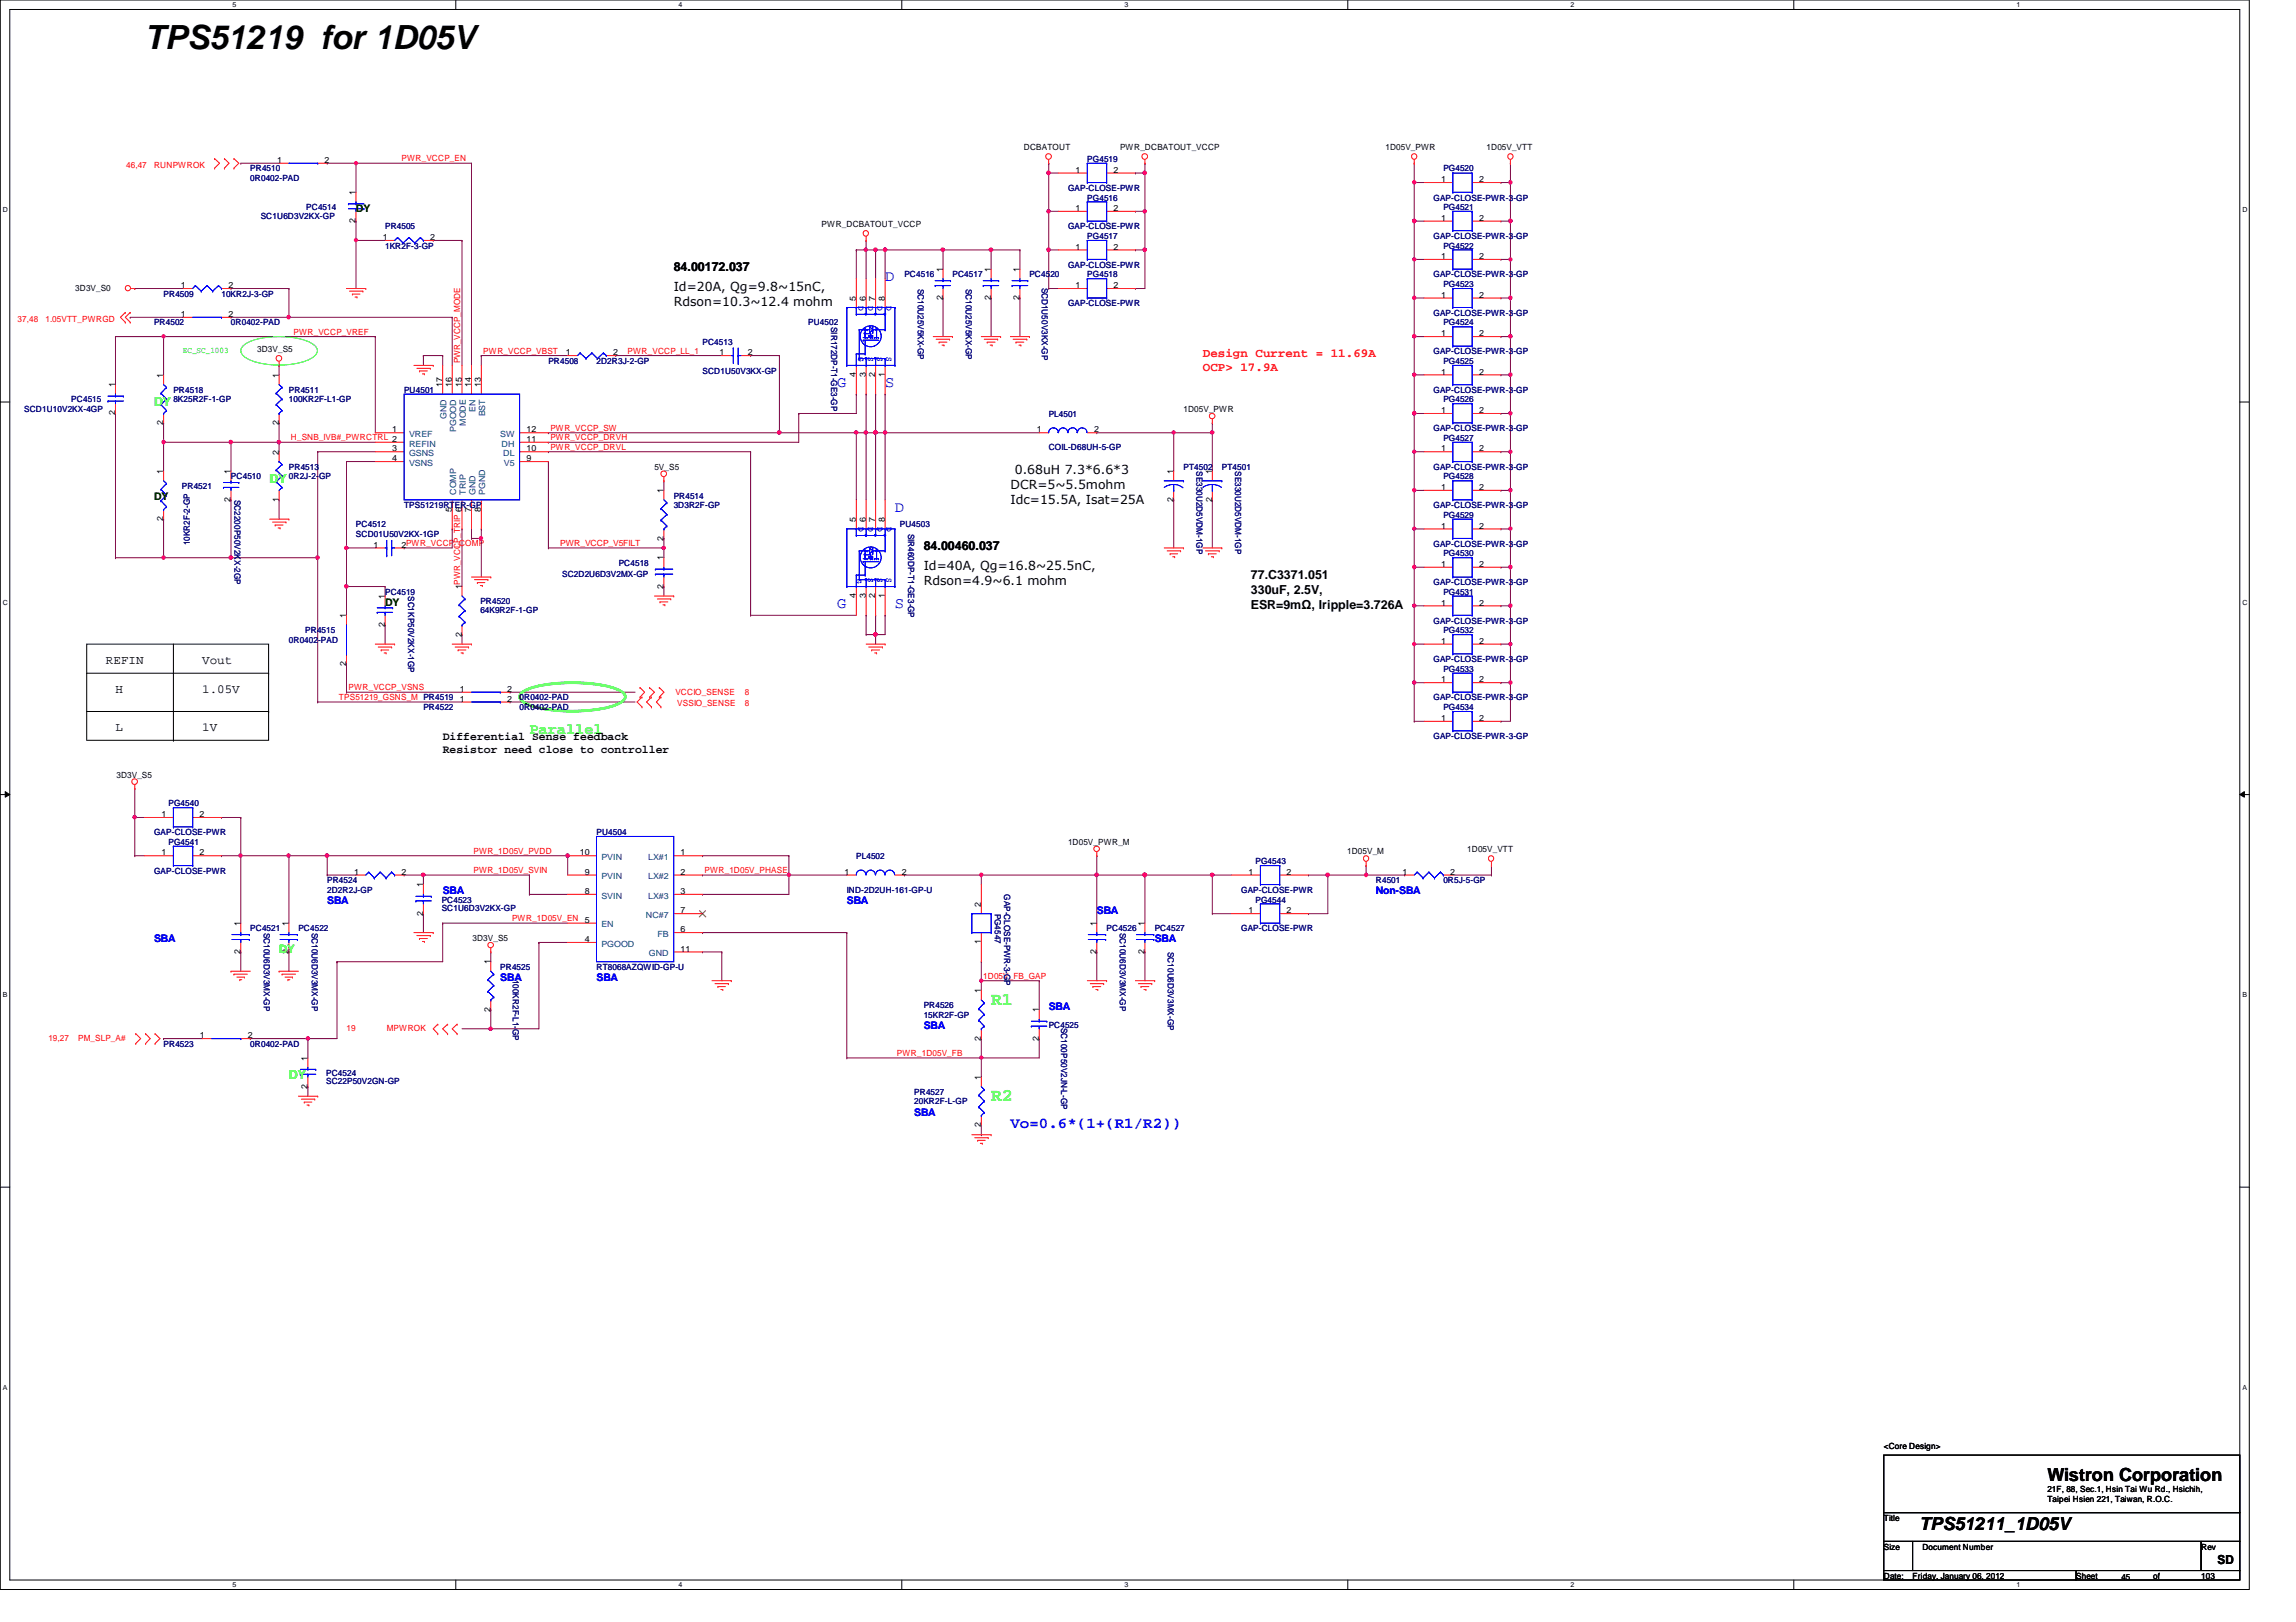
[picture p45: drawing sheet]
<svg xmlns="http://www.w3.org/2000/svg" width="297mm" height="210mm" viewBox="0 0 297 210" stroke-linecap="round" stroke-linejoin="round" font-family="sans-serif">
<defs><g id="words">
<text font-size="4.3" x="18.7" y="6.4">TPS51219 for 1D05V</text>
<g font-size="2.3" fill="#0f0">
<text x="128.2" y="130.1">R1</text>
<text x="128.2" y="142.5">R2</text>
</g>
<g font-size="2.3">
<text x="264.9" y="191.7">Wistron Corporation</text>
<text x="248.3" y="198">TPS51211_1D05V</text>
</g>
<g font-size="2" fill="#00f">
<text x="114.5" y="36.4">D</text>
<text x="108.3" y="50.1">G</text>
<text x="114.5" y="50.1">S</text>
<text x="115.8" y="66.3">D</text>
<text x="108.3" y="78.7">G</text>
<text x="115.8" y="78.7">S</text>
<text x="130.7" y="146">Vo=0.6*(1+(R1/R2))</text>
</g>
<text font-size="2" fill="#0f0" x="68.5" y="95">Parallel</text>
<g font-size="1.6">
<text x="87.2" y="35.1">84.00172.037</text>
<text x="87.2" y="37.7">Id=20A, Qg=9.8~15nC,</text>
<text x="87.2" y="39.6">Rdson=10.3~12.4 mohm</text>
<text x="130.7" y="63.3">DCR=5~5.5mohm</text>
<text x="130.7" y="65.2">Idc=15.5A, Isat=25A</text>
<text x="131.3" y="61.3">0.68uH 7.3*6.6*3</text>
<text x="119.5" y="71.2">84.00460.037</text>
<text x="119.5" y="73.8">Id=40A, Qg=16.8~25.5nC,</text>
<text x="119.5" y="75.7">Rdson=4.9~6.1 mohm</text>
<text x="161.8" y="74.9">77.C3371.051</text>
<text x="161.8" y="76.9">330uF, 2.5V,</text>
<text x="161.8" y="78.8">ESR=9mΩ, Iripple=3.726A</text>
<text x="13.7" y="85.9">REFIN</text>
<text x="14.9" y="89.6">H</text>
<text x="26.2" y="89.6">1.05V</text>
<text x="26.2" y="85.9">Vout</text>
<text x="14.9" y="94.6">L</text>
<text x="26.2" y="94.6">1V</text>
<text x="286.9" y="202.4">SD</text>
</g>
<g font-size="1.6" fill="#f00">
<text x="155.6" y="46.1">Design Current = 11.69A</text>
<text x="155.6" y="48">OCP&gt; 17.9A</text>
</g>
<g font-size="1.6" fill="#0f0">
<text x="19.9" y="52.5">DY</text>
<text x="34.9" y="62.5">DY</text>
<text x="37.4" y="139.7">DY</text>
</g>
<g font-size="1.5">
<text x="57.3" y="95.8">Differential Sense feedback</text>
<text x="57.3" y="97.5">Resistor need close to controller</text>
</g>
<text font-size="1.5" fill="#0f0" x="36.1" y="123.3">DY</text>
<g font-size="1.4" fill="#008000">
<text x="46.1" y="27.4">DY</text>
<text x="19.9" y="64.7">DY</text>
<text x="49.8" y="78.4">DY</text>
</g>
<g font-size="1.4" fill="#00f">
<text x="42.3" y="117">SBA</text>
<text x="57.3" y="115.7">SBA</text>
<text x="109.6" y="117">SBA</text>
<text x="141.9" y="118.2">SBA</text>
<text x="178" y="115.7">Non-SBA</text>
<text x="19.9" y="122">SBA</text>
<text x="149.4" y="122">SBA</text>
<text x="64.7" y="127">SBA</text>
<text x="77.2" y="127">SBA</text>
<text x="135.7" y="130.7">SBA</text>
<text x="119.5" y="133.2">SBA</text>
<text x="118.3" y="144.4">SBA</text>
</g>
<g font-size="1.1" fill="#f00">
<text x="16.3" y="21.7">46,47</text>
<text x="19.9" y="21.7">RUNPWROK</text>
<text x="51.9" y="20.9">PWR_VCCP_EN</text>
<text x="2.3" y="41.6">37,48</text>
<text x="5.9" y="41.6">1.05VTT_PWRGD</text>
<text x="38" y="43.3">PWR_VCCP_VREF</text>
<text x="59.5" y="47" transform="rotate(-90 59.5 47)">PWR_VCCP_MODE</text>
<text x="62.5" y="45.8">PWR_VCCP_VBST</text>
<text x="81.2" y="45.8">PWR_VCCP_LL_1</text>
<text x="37.6" y="57">H_SNB_IVB#_PWRCTRL 2</text>
<text x="71.2" y="58.2">PWR_VCCP_DRVL</text>
<text x="71.2" y="55.8">PWR_VCCP_SW</text>
<text x="71.2" y="57">PWR_VCCP_DRVH</text>
<text x="72.5" y="70.7">PWR_VCCP_V5FILT</text>
<text x="45.1" y="89.3">PWR_VCCP_VSNS</text>
<text x="87.4" y="89.9">VCCIO_SENSE</text>
<text x="96.3" y="89.9">8</text>
<text x="43.9" y="90.6">TPS51219_GSNS_M PR4519</text>
<text x="87.6" y="91.4">VSSIO_SENSE</text>
<text x="96.3" y="91.4">8</text>
<text x="61.3" y="113">PWR_1D05V_SVIN</text>
<text x="61.3" y="110.5">PWR_1D05V_PVDD</text>
<text x="91.1" y="113">PWR_1D05V_PHASE</text>
<text x="66.2" y="119.2">PWR_1D05V_EN</text>
<text x="127.2" y="126.7">1D05V_FB_GAP</text>
<text x="6.3" y="134.7">19,27</text>
<text x="10.1" y="134.7">PM_SLP_A#</text>
<text x="44.8" y="133.5">19</text>
<text x="50" y="133.5">MPWROK</text>
<text x="116" y="136.7">PWR_1D05V_FB</text>
</g>
<g font-size="1.1" fill="#000080">
<text x="32.4" y="22.2">PR4510</text>
<text x="32.4" y="23.5">0R0402-PAD</text>
<text x="140.7" y="21">PG4519</text>
<text x="186.7" y="22.2">PG4520</text>
<text x="33.7" y="28.3">SC1U6D3V2KX-GP</text>
<text x="39.6" y="27.2">PC4514</text>
<text x="49.8" y="29.7">PR4505</text>
<text x="138.2" y="24.7">GAP-CLOSE-PWR</text>
<text x="138.2" y="29.7">GAP-CLOSE-PWR</text>
<text x="140.7" y="26">PG4516</text>
<text x="185.5" y="26">GAP-CLOSE-PWR-3-GP</text>
<text x="186.7" y="27.2">PG4521</text>
<text x="49.8" y="32.2">1KR2F-3-GP</text>
<text x="117" y="35.9">PC4516</text>
<text x="123.2" y="35.9">PC4517</text>
<text x="133.2" y="35.9">PC4520</text>
<text x="138.2" y="34.6">GAP-CLOSE-PWR</text>
<text x="140.7" y="35.9">PG4518</text>
<text x="140.7" y="30.9">PG4517</text>
<text x="185.5" y="35.9">GAP-CLOSE-PWR-3-GP</text>
<text x="185.5" y="30.9">GAP-CLOSE-PWR-3-GP</text>
<text x="186.7" y="32.2">PG4522</text>
<text x="21.2" y="38.4">PR4509</text>
<text x="28.7" y="38.4">10KR2J-3-GP</text>
<text x="118.7" y="37.3" transform="rotate(90 118.7 37.3)">SC10U25V5KX-GP</text>
<text x="125" y="37.3" transform="rotate(90 125 37.3)">SC10U25V5KX-GP</text>
<text x="134.8" y="37.2" transform="rotate(90 134.8 37.2)">SCD1U50V3KX-GP</text>
<text x="138.2" y="39.6">GAP-CLOSE-PWR</text>
<text x="185.5" y="40.9">GAP-CLOSE-PWR-3-GP</text>
<text x="186.7" y="37.1">PG4523</text>
<text x="19.9" y="42.1">PR4502</text>
<text x="29.9" y="42.1">0R0402-PAD</text>
<text x="70.9" y="47.1">PR4508</text>
<text x="77.2" y="47.1">2D2R3J-2-GP</text>
<text x="90.9" y="44.6">PC4513</text>
<text x="104.6" y="42.1">PU4502</text>
<text x="107.5" y="42.3" transform="rotate(90 107.5 42.3)">SIR172DP-T1-GE3-GP</text>
<text x="185.5" y="45.8">GAP-CLOSE-PWR-3-GP</text>
<text x="186.7" y="47.1">PG4525</text>
<text x="186.7" y="42.1">PG4524</text>
<text x="3.1" y="53.3">SCD1U10V2KX-4GP</text>
<text x="9.2" y="52.1">PC4515</text>
<text x="22.4" y="50.8">PR4518</text>
<text x="22.4" y="52.1">8K25R2F-1-GP</text>
<text x="37.4" y="50.8">PR4511</text>
<text x="37.4" y="52.1">100KR2F-L1-GP</text>
<text x="52.3" y="50.8">PU4501</text>
<text x="90.9" y="48.3">SCD1U50V3KX-GP</text>
<text x="135.7" y="53.9">PL4501</text>
<text x="185.5" y="50.8">GAP-CLOSE-PWR-3-GP</text>
<text x="186.7" y="52.1">PG4526</text>
<text x="135.7" y="58.3">COIL-D68UH-5-GP</text>
<text x="185.5" y="55.8">GAP-CLOSE-PWR-3-GP</text>
<text x="186.7" y="57.1">PG4527</text>
<text x="23.5" y="63.3">PR4521</text>
<text x="29.9" y="62">PC4510</text>
<text x="30.3" y="64.7" transform="rotate(90 30.3 64.7)">SC2200P50V2KX-2GP</text>
<text x="37.4" y="60.8">PR4513</text>
<text x="37.4" y="62">0R2J-2-GP</text>
<text x="52.3" y="65.7">TPS51219RTER-GP</text>
<text x="87.2" y="64.5">PR4514</text>
<text x="87.2" y="65.7">3D3R2F-GP</text>
<text x="153.1" y="60.8">PT4502</text>
<text x="154.8" y="61" transform="rotate(90 154.8 61)">SE330U2D5VDM-1GP</text>
<text x="158.1" y="60.8">PT4501</text>
<text x="159.8" y="61" transform="rotate(90 159.8 61)">SE330U2D5VDM-1GP</text>
<text x="185.5" y="65.7">GAP-CLOSE-PWR-3-GP</text>
<text x="185.5" y="60.8">GAP-CLOSE-PWR-3-GP</text>
<text x="186.7" y="62">PG4528</text>
<text x="24.6" y="70.6" transform="rotate(-90 24.6 70.6)">10KR2F-2-GP</text>
<text x="46.1" y="68.2">PC4512</text>
<text x="46.1" y="69.5">SCD01U50V2KX-1GP</text>
<text x="116.4" y="68.2">PU4503</text>
<text x="117.5" y="69" transform="rotate(90 117.5 69)">SIR460DP-T1-GE3-GP</text>
<text x="185.5" y="70.7">GAP-CLOSE-PWR-3-GP</text>
<text x="186.7" y="72">PG4530</text>
<text x="186.7" y="67">PG4529</text>
<text x="49.8" y="77">PC4519</text>
<text x="52.8" y="77.1" transform="rotate(90 52.8 77.1)">SC1KP50V2KX-1GP</text>
<text x="72.7" y="74.7">SC2D2U6D3V2MX-GP</text>
<text x="80" y="73.2">PC4518</text>
<text x="185.5" y="75.7">GAP-CLOSE-PWR-3-GP</text>
<text x="186.7" y="77">PG4531</text>
<text x="37.4" y="83.2">0R0402-PAD</text>
<text x="39.5" y="82">PR4515</text>
<text x="62.1" y="78.2">PR4520</text>
<text x="62.1" y="79.3">64K9R2F-1-GP</text>
<text x="185.5" y="80.7">GAP-CLOSE-PWR-3-GP</text>
<text x="186.7" y="82">PG4532</text>
<text x="185.5" y="85.7">GAP-CLOSE-PWR-3-GP</text>
<text x="186.7" y="86.9">PG4533</text>
<text x="54.8" y="91.9">PR4522</text>
<text x="67.2" y="91.9">0R0402-PAD</text>
<text x="67.2" y="90.6">0R0402-PAD</text>
<text x="185.5" y="90.6">GAP-CLOSE-PWR-3-GP</text>
<text x="185.5" y="95.6">GAP-CLOSE-PWR-3-GP</text>
<text x="186.7" y="91.9">PG4534</text>
<text x="21.8" y="104.4">PG4540</text>
<text x="19.9" y="113.1">GAP-CLOSE-PWR</text>
<text x="19.9" y="108.1">GAP-CLOSE-PWR</text>
<text x="21.8" y="109.3">PG4541</text>
<text x="77.2" y="108.1">PU4504</text>
<text x="110.8" y="111.2">PL4502</text>
<text x="162.4" y="111.8">PG4543</text>
<text x="42.3" y="114.3">PR4524</text>
<text x="42.3" y="115.5">2D2R2J-GP</text>
<text x="57.1" y="116.8">PC4523</text>
<text x="57.1" y="117.9">SC1U6D3V2KX-GP</text>
<text x="109.6" y="115.5">IND-2D2UH-161-GP-U</text>
<text x="128.7" y="118.2" transform="rotate(90 128.7 118.2)">PG4547</text>
<text x="129.9" y="115.7" transform="rotate(90 129.9 115.7)">GAP-CLOSE-PWR-3-GP</text>
<text x="160.6" y="115.5">GAP-CLOSE-PWR</text>
<text x="162.4" y="116.8">PG4544</text>
<text x="178" y="114.3">R4501</text>
<text x="186.7" y="114.3">0R5J-5-GP</text>
<text x="32.4" y="120.5">PC4521</text>
<text x="34.1" y="120.7" transform="rotate(90 34.1 120.7)">SC10U6D3V3MX-GP</text>
<text x="38.6" y="120.5">PC4522</text>
<text x="40.3" y="120.7" transform="rotate(90 40.3 120.7)">SC10U6D3V3MX-GP</text>
<text x="64.7" y="125.5">PR4525</text>
<text x="77.2" y="125.5">RT8068AZQWID-GP-U</text>
<text x="143.2" y="120.5">PC4526</text>
<text x="144.9" y="120.7" transform="rotate(90 144.9 120.7)">SC10U6D3V3MX-GP</text>
<text x="149.4" y="120.5">PC4527</text>
<text x="151.1" y="123.2" transform="rotate(90 151.1 123.2)">SC10U6D3V3MX-GP</text>
<text x="160.6" y="120.5">GAP-CLOSE-PWR</text>
<text x="66.3" y="126.8" transform="rotate(90 66.3 126.8)">100KR2F-L1-GP</text>
<text x="119.5" y="130.5">PR4526</text>
<text x="119.5" y="131.7">15KR2F-GP</text>
<text x="21.2" y="135.5">PR4523</text>
<text x="32.4" y="135.5">0R0402-PAD</text>
<text x="135.7" y="133">PC4525</text>
<text x="137.3" y="133" transform="rotate(90 137.3 133)">SC100P50V2JN-L-GP</text>
<text x="42.2" y="139.2">PC4524</text>
<text x="42.2" y="140.3">SC22P50V2GN-GP</text>
<text x="118.3" y="141.7">PR4527</text>
<text x="118.3" y="142.9">20KR2F-L-GP</text>
</g>
<g font-size="1.1">
<text x="35.9" y="21.1">1</text>
<text x="42" y="21.1">2</text>
<text x="132.5" y="19.5">DCBATOUT</text>
<text x="139.1" y="22.4">1</text>
<text x="144.1" y="22.4">2</text>
<text x="144.9" y="19.5">PWR_DCBATOUT_VCCP</text>
<text x="179.2" y="19.5">1D05V_PWR</text>
<text x="186.4" y="23.6">1</text>
<text x="191.3" y="23.6">2</text>
<text x="192.3" y="19.5">1D05V_VTT</text>
<text x="46" y="28.9" transform="rotate(-90 46 28.9)">2</text>
<text x="46" y="25.2" transform="rotate(-90 46 25.2)">1</text>
<text x="106.3" y="29.4">PWR_DCBATOUT_VCCP</text>
<text x="139.1" y="27.3">1</text>
<text x="144.1" y="27.3">2</text>
<text x="186.4" y="28.6">1</text>
<text x="191.3" y="28.6">2</text>
<text x="49.5" y="31.1">1</text>
<text x="55.7" y="31.1">2</text>
<text x="122" y="35.2" transform="rotate(-90 122 35.2)">1</text>
<text x="128.2" y="35.2" transform="rotate(-90 128.2 35.2)">1</text>
<text x="131.9" y="35.2" transform="rotate(-90 131.9 35.2)">1</text>
<text x="139.1" y="32.3">1</text>
<text x="144.1" y="32.3">2</text>
<text x="186.4" y="33.5">1</text>
<text x="191.3" y="33.5">2</text>
<text x="9.7" y="37.6">3D3V_S0</text>
<text x="23.4" y="37.3">1</text>
<text x="23.4" y="41">1</text>
<text x="29.5" y="37.3">2</text>
<text x="29.5" y="41">2</text>
<text x="110.7" y="38.9" transform="rotate(-90 110.7 38.9)">5</text>
<text x="112" y="38.9" transform="rotate(-90 112 38.9)">6</text>
<text x="113.2" y="38.9" transform="rotate(-90 113.2 38.9)">7</text>
<text x="114.5" y="38.9" transform="rotate(-90 114.5 38.9)">8</text>
<text x="122" y="38.9" transform="rotate(-90 122 38.9)">2</text>
<text x="128.2" y="38.9" transform="rotate(-90 128.2 38.9)">2</text>
<text x="131.9" y="38.9" transform="rotate(-90 131.9 38.9)">2</text>
<text x="139.1" y="37.3">1</text>
<text x="144.1" y="37.3">2</text>
<text x="186.4" y="38.5">1</text>
<text x="191.3" y="38.5">2</text>
<text x="33.3" y="45.6">3D3V_S5</text>
<text x="73.2" y="46">1</text>
<text x="79.3" y="46">2</text>
<text x="93.1" y="46">1</text>
<text x="96.7" y="46">2</text>
<text x="186.4" y="43.5">1</text>
<text x="191.3" y="43.5">2</text>
<text x="14.9" y="53.8" transform="rotate(-90 14.9 53.8)">2</text>
<text x="14.9" y="50.1" transform="rotate(-90 14.9 50.1)">1</text>
<text x="21.1" y="48.9" transform="rotate(-90 21.1 48.9)">1</text>
<text x="36.1" y="48.9" transform="rotate(-90 36.1 48.9)">1</text>
<text x="57.2" y="50.1" transform="rotate(-90 57.2 50.1)">17</text>
<text x="58.5" y="50.1" transform="rotate(-90 58.5 50.1)">16</text>
<text x="59.7" y="50.1" transform="rotate(-90 59.7 50.1)">15</text>
<text x="61" y="50.1" transform="rotate(-90 61 50.1)">14</text>
<text x="62.2" y="50.1" transform="rotate(-90 62.2 50.1)">13</text>
<text x="110.7" y="48.8" transform="rotate(-90 110.7 48.8)">4</text>
<text x="112" y="48.8" transform="rotate(-90 112 48.8)">3</text>
<text x="113.2" y="48.8" transform="rotate(-90 113.2 48.8)">2</text>
<text x="114.5" y="48.8" transform="rotate(-90 114.5 48.8)">1</text>
<text x="153.1" y="53.3">1D05V_PWR</text>
<text x="186.4" y="53.5">1</text>
<text x="186.4" y="48.5">1</text>
<text x="191.3" y="53.5">2</text>
<text x="191.3" y="48.5">2</text>
<text x="21.1" y="55" transform="rotate(-90 21.1 55)">2</text>
<text x="36.1" y="58.8" transform="rotate(-90 36.1 58.8)">2</text>
<text x="36.1" y="55" transform="rotate(-90 36.1 55)">2</text>
<text x="50.8" y="56">1</text>
<text x="50.8" y="58.4">3</text>
<text x="50.8" y="59.7">4</text>
<text x="68.1" y="59.7">9</text>
<text x="68.1" y="58.4">10</text>
<text x="68.1" y="57.2">11</text>
<text x="68.1" y="56">12</text>
<text x="134.2" y="56">1</text>
<text x="141.6" y="56">2</text>
<text x="186.4" y="58.4">1</text>
<text x="191.3" y="58.4">2</text>
<text x="21.1" y="61.3" transform="rotate(-90 21.1 61.3)">1</text>
<text x="29.8" y="65" transform="rotate(-90 29.8 65)">2</text>
<text x="29.8" y="61.3" transform="rotate(-90 29.8 61.3)">1</text>
<text x="36.1" y="65" transform="rotate(-90 36.1 65)">1</text>
<text x="84.7" y="60.8">5V_S5</text>
<text x="85.8" y="63.8" transform="rotate(-90 85.8 63.8)">1</text>
<text x="151.8" y="65" transform="rotate(-90 151.8 65)">2</text>
<text x="151.8" y="61.3" transform="rotate(-90 151.8 61.3)">1</text>
<text x="156.8" y="65" transform="rotate(-90 156.8 65)">2</text>
<text x="156.8" y="61.3" transform="rotate(-90 156.8 61.3)">1</text>
<text x="186.4" y="63.4">1</text>
<text x="191.3" y="63.4">2</text>
<text x="21.1" y="67.5" transform="rotate(-90 21.1 67.5)">2</text>
<text x="48.3" y="70.9">1</text>
<text x="51.9" y="70.9">2PWR_VCCP_COMP</text>
<text x="58.5" y="66.2" transform="rotate(-90 58.5 66.2)">5</text>
<text x="61" y="66.2" transform="rotate(-90 61 66.2)">7</text>
<text x="62.2" y="66.2" transform="rotate(-90 62.2 66.2)">8</text>
<text x="85.8" y="70" transform="rotate(-90 85.8 70)">2</text>
<text x="110.7" y="67.6" transform="rotate(-90 110.7 67.6)">5</text>
<text x="112" y="67.6" transform="rotate(-90 112 67.6)">6</text>
<text x="113.2" y="67.6" transform="rotate(-90 113.2 67.6)">7</text>
<text x="114.5" y="67.6" transform="rotate(-90 114.5 67.6)">8</text>
<text x="186.4" y="68.4">1</text>
<text x="191.3" y="68.4">2</text>
<text x="49.8" y="77.5" transform="rotate(-90 49.8 77.5)">1</text>
<text x="59.7" y="76.2" transform="rotate(-90 59.7 76.2)">1PWR_VCCP_TRIP 6</text>
<text x="85.8" y="76.2" transform="rotate(-90 85.8 76.2)">2</text>
<text x="85.8" y="72.5" transform="rotate(-90 85.8 72.5)">1</text>
<text x="110.7" y="77.4" transform="rotate(-90 110.7 77.4)">4</text>
<text x="112" y="77.4" transform="rotate(-90 112 77.4)">3</text>
<text x="113.2" y="77.4" transform="rotate(-90 113.2 77.4)">2</text>
<text x="114.5" y="77.4" transform="rotate(-90 114.5 77.4)">1</text>
<text x="186.4" y="73.4">1</text>
<text x="191.3" y="73.4">2</text>
<text x="44.8" y="80" transform="rotate(-90 44.8 80)">1</text>
<text x="49.8" y="81.2" transform="rotate(-90 49.8 81.2)">2</text>
<text x="59.7" y="82.4" transform="rotate(-90 59.7 82.4)">2</text>
<text x="186.4" y="78.4">1</text>
<text x="186.4" y="83.3">1</text>
<text x="191.3" y="78.4">2</text>
<text x="191.3" y="83.3">2</text>
<text x="44.8" y="86.1" transform="rotate(-90 44.8 86.1)">2</text>
<text x="59.5" y="89.5">1</text>
<text x="65.6" y="89.5">2</text>
<text x="186.4" y="88.3">1</text>
<text x="191.3" y="88.3">2</text>
<text x="59.5" y="90.8">1</text>
<text x="65.6" y="90.8">2</text>
<text x="186.4" y="93.3">1</text>
<text x="191.3" y="93.3">2</text>
<text x="15.1" y="100.6">3D3V_S5</text>
<text x="20.9" y="105.7">1</text>
<text x="25.8" y="105.7">2</text>
<text x="20.9" y="110.7">1</text>
<text x="25.8" y="110.7">2</text>
<text x="45.8" y="113.2">1</text>
<text x="51.9" y="113.2">2</text>
<text x="75" y="110.7">10</text>
<text x="75.6" y="113.2">9</text>
<text x="88.1" y="110.7">1</text>
<text x="88.1" y="113.2">2</text>
<text x="109.3" y="113.2">1</text>
<text x="116.7" y="113.2">2</text>
<text x="138.2" y="109.3">1D05V_PWR_M</text>
<text x="161.5" y="113.2">1</text>
<text x="166.5" y="113.2">2</text>
<text x="174.3" y="110.6">1D05V_M</text>
<text x="181.4" y="113.2">1</text>
<text x="187.6" y="113.2">2</text>
<text x="189.8" y="110.3">1D05V_VTT</text>
<text x="31.1" y="119.8" transform="rotate(-90 31.1 119.8)">1</text>
<text x="37.3" y="119.8" transform="rotate(-90 37.3 119.8)">1</text>
<text x="54.7" y="118.5" transform="rotate(-90 54.7 118.5)">2</text>
<text x="54.7" y="114.9" transform="rotate(-90 54.7 114.9)">1</text>
<text x="75.6" y="115.7">8</text>
<text x="75.6" y="119.4">5</text>
<text x="88.1" y="118.2">7</text>
<text x="88.1" y="115.7">3</text>
<text x="126.9" y="117.3" transform="rotate(-90 126.9 117.3)">2</text>
<text x="141.9" y="119.8" transform="rotate(-90 141.9 119.8)">1</text>
<text x="148.1" y="119.8" transform="rotate(-90 148.1 119.8)">1</text>
<text x="161.5" y="118.2">1</text>
<text x="166.5" y="118.2">2</text>
<text x="31.1" y="123.5" transform="rotate(-90 31.1 123.5)">2</text>
<text x="37.3" y="123.5" transform="rotate(-90 37.3 123.5)">2</text>
<text x="61.1" y="121.8">3D3V_S5</text>
<text x="63.5" y="124.8" transform="rotate(-90 63.5 124.8)">1</text>
<text x="75.6" y="121.9">4</text>
<text x="88.1" y="120.6">6</text>
<text x="88.1" y="123.1">11</text>
<text x="126.9" y="122.2" transform="rotate(-90 126.9 122.2)">1</text>
<text x="141.9" y="123.5" transform="rotate(-90 141.9 123.5)">2</text>
<text x="148.1" y="123.5" transform="rotate(-90 148.1 123.5)">2</text>
<text x="63.5" y="130.9" transform="rotate(-90 63.5 130.9)">2</text>
<text x="126.9" y="128.5" transform="rotate(-90 126.9 128.5)">1</text>
<text x="134.4" y="131" transform="rotate(-90 134.4 131)">1</text>
<text x="25.9" y="134.4">1</text>
<text x="32" y="134.4">2</text>
<text x="39.8" y="137.2" transform="rotate(-90 39.8 137.2)">1</text>
<text x="126.9" y="134.7" transform="rotate(-90 126.9 134.7)">2</text>
<text x="134.4" y="134.7" transform="rotate(-90 134.4 134.7)">2</text>
<text x="39.8" y="140.9" transform="rotate(-90 39.8 140.9)">2</text>
<text x="126.9" y="139.7" transform="rotate(-90 126.9 139.7)">1</text>
<text x="126.9" y="145.9" transform="rotate(-90 126.9 145.9)">2</text>
<text x="243.7" y="187.5">&lt;Core Design&gt;</text>
<text x="243.7" y="196.8">Title</text>
<text x="264.9" y="193.1">21F, 88, Sec.1, Hsin Tai Wu Rd., Hsichih,</text>
<text x="264.9" y="194.4">Taipei Hsien 221, Taiwan, R.O.C.</text>
<text x="243.7" y="200.5">Size</text>
<text x="248.7" y="200.5">Document Number</text>
<text x="284.8" y="200.5">Rev</text>
<text x="243.7" y="204.3">Date:</text>
<text x="247.4" y="204.3">Friday, January 06, 2012</text>
<text x="268.6" y="204.3">Sheet</text>
<text x="274.4" y="204.4">45</text>
<text x="278.6" y="204.3">of</text>
<text x="284.8" y="204.3">103</text>
</g>
<g font-size="1.1" fill="#00f">
<text x="111.1" y="39.6" transform="rotate(90 111.1 39.6)">D</text>
<text x="112.3" y="39.6" transform="rotate(90 112.3 39.6)">D</text>
<text x="113.5" y="39.6" transform="rotate(90 113.5 39.6)">D</text>
<text x="114.7" y="39.6" transform="rotate(90 114.7 39.6)">D</text>
<text x="111.1" y="46.1" transform="rotate(90 111.1 46.1)">G</text>
<text x="112.3" y="46.1" transform="rotate(90 112.3 46.1)">S</text>
<text x="113.5" y="46.1" transform="rotate(90 113.5 46.1)">S</text>
<text x="114.7" y="46.1" transform="rotate(90 114.7 46.1)">S</text>
<text x="111.1" y="68.2" transform="rotate(90 111.1 68.2)">D</text>
<text x="112.3" y="68.2" transform="rotate(90 112.3 68.2)">D</text>
<text x="113.5" y="68.2" transform="rotate(90 113.5 68.2)">D</text>
<text x="114.7" y="68.2" transform="rotate(90 114.7 68.2)">D</text>
<text x="110.8" y="74.9" transform="rotate(90 110.8 74.9)">G</text>
<text x="112.3" y="74.8" transform="rotate(90 112.3 74.8)">S</text>
<text x="113.5" y="74.8" transform="rotate(90 113.5 74.8)">S</text>
<text x="114.7" y="74.8" transform="rotate(90 114.7 74.8)">S</text>
</g>
<text font-size="1.1" fill="#0f0" x="23.7" y="45.7">EC_SC_1003</text>
<g font-size="1.1" fill="#004080">
<text x="61.5" y="53.3" transform="rotate(-90 61.5 53.3)">EN</text>
<text x="62.8" y="53.9" transform="rotate(-90 62.8 53.9)">BST</text>
<text x="52.9" y="56.6">VREF</text>
<text x="52.9" y="57.8">REFIN</text>
<text x="52.9" y="59">GSNS</text>
<text x="57.8" y="54.2" transform="rotate(-90 57.8 54.2)">GND</text>
<text x="59" y="55.9" transform="rotate(-90 59 55.9)">PGOOD</text>
<text x="60.3" y="55.1" transform="rotate(-90 60.3 55.1)">MODE</text>
<text x="64.7" y="56.6">SW</text>
<text x="64.9" y="57.8">DH</text>
<text x="65.1" y="59">DL</text>
<text x="52.9" y="60.3">VSNS</text>
<text x="59" y="64.1" transform="rotate(-90 59 64.1)">COMP</text>
<text x="60.3" y="64.1" transform="rotate(-90 60.3 64.1)">TRIP</text>
<text x="61.5" y="64.1" transform="rotate(-90 61.5 64.1)">GND</text>
<text x="62.8" y="64.1" transform="rotate(-90 62.8 64.1)">PGND</text>
<text x="65.2" y="60.3">V5</text>
<text x="77.8" y="111.3">PVIN</text>
<text x="77.8" y="113.8">PVIN</text>
<text x="83.9" y="111.3">LX#1</text>
<text x="83.9" y="113.8">LX#2</text>
<text x="77.8" y="116.3">SVIN</text>
<text x="83.6" y="118.8">NC#7</text>
<text x="83.9" y="116.3">LX#3</text>
<text x="77.8" y="122.5">PGOOD</text>
<text x="77.8" y="120">EN</text>
<text x="83.9" y="123.7">GND</text>
<text x="85" y="121.2">FB</text>
</g>
<g font-size=".9">
<text x="30.1" y=".9">5</text>
<text x="87.8" y=".9">4</text>
<text x="145.5" y=".9">3</text>
<text x="203.2" y=".9">2</text>
<text x="260.9" y=".9">1</text>
<text x=".4" y="27.4">D</text>
<text x="290.1" y="27.4">D</text>
<text x=".4" y="78.2">C</text>
<text x="290.1" y="78.2">C</text>
<text x=".4" y="129">B</text>
<text x="290.1" y="129">B</text>
<text x=".4" y="179.8">A</text>
<text x="290.1" y="179.8">A</text>
<text x="30.1" y="205.4">5</text>
<text x="87.8" y="205.4">4</text>
<text x="145.5" y="205.4">3</text>
<text x="203.2" y="205.4">2</text>
<text x="260.9" y="205.4">1</text>
</g>
</g></defs>
<path d="M0 0h291v205.7h-291zM1.3 1.2h288.5v203.3h-288.5z" fill="none" stroke="#000" stroke-width=".13"/>
<g fill="#fff">
<path d="M30.1 .1h.5v1h-.5z"/>
<path d="M30.1 204.6h.5v1h-.5z"/>
</g>
<path d="M59 0v1.2M59 204.5v1.2" fill="none" stroke="#000" stroke-width=".13"/>
<g fill="#fff">
<path d="M87.8 .1h.5v1h-.5z"/>
<path d="M87.8 204.6h.5v1h-.5z"/>
</g>
<path d="M116.7 0v1.2M116.7 204.5v1.2" fill="none" stroke="#000" stroke-width=".13"/>
<g fill="#fff">
<path d="M145.5 .1h.5v1h-.5z"/>
<path d="M145.5 204.6h.5v1h-.5z"/>
</g>
<path d="M174.4 0v1.2M174.4 204.5v1.2" fill="none" stroke="#000" stroke-width=".13"/>
<g fill="#fff">
<path d="M203.2 .1h.5v1h-.5z"/>
<path d="M203.2 204.6h.5v1h-.5z"/>
</g>
<path d="M232.1 0v1.2M232.1 204.5v1.2" fill="none" stroke="#000" stroke-width=".13"/>
<g fill="#fff">
<path d="M260.9 .1h.5v1h-.5z"/>
<path d="M260.9 204.6h.5v1h-.5z"/>
<path d="M.4 26.6h.6v1h-.6z"/>
<path d="M290.1 26.6h.6v1h-.6z"/>
<path d="M.4 77.4h.6v1h-.6z"/>
<path d="M290.1 77.4h.6v1h-.6z"/>
</g>
<path d="M0 52h1.3M289.8 52h1.2" fill="none" stroke="#000" stroke-width=".13"/>
<g fill="#fff">
<path d="M.4 128.2h.6v1h-.6z"/>
<path d="M290.1 128.2h.6v1h-.6z"/>
</g>
<path d="M0 102.8h1.3M.7 102.4l.6 .4-.6 .4zM289.8 102.8l.6-.4v.8zM289.8 102.8h1.2" fill="none" stroke="#000" stroke-width=".13"/>
<path d="M.7 102.4l.6 .4-.6 .4zM289.8 102.8l.6-.4v.8z" fill="#000"/>
<g fill="#fff">
<path d="M.4 179h.5v1h-.5z"/>
<path d="M290.1 179h.6v1h-.6z"/>
</g>
<path d="M0 153.6h1.3M289.8 153.6h1.2" fill="none" stroke="#000" stroke-width=".13"/>
<path d="M29.9 57.2h.1M29.9 57.2v3.8M36.1 54.7h.1M36.1 54.7v2.5" fill="none" stroke="#800040" stroke-width=".13"/>
<path d="M29.7 57h.3l.1 .2-.1 .2h-.2h-.1z" fill-rule="evenodd" fill="#f0f"/>
<path d="M29.7 57h.3l.1 .2-.1 .2h-.2h-.1z" fill="none" stroke="#f0f" stroke-width=".13"/>
<path d="M21.2 57.2h.1M21.2 57.2h8.7M36.1 57.2h.1M36.1 57.2h12.5" fill="none" stroke="#800040" stroke-width=".13"/>
<path d="M35.9 57h.3l.1 .2-.1 .2h-.1h-.2z" fill-rule="evenodd" fill="#f0f"/>
<path d="M35.9 57h.3l.1 .2-.1 .2h-.1h-.2z" fill="none" stroke="#f0f" stroke-width=".13"/>
<path d="M21.2 57.2h.1M21.2 57.2v3.8" fill="none" stroke="#800040" stroke-width=".13"/>
<path d="M21 57h.3l.1 .2-.1 .2h-.1h-.2z" fill-rule="evenodd" fill="#f0f"/>
<path d="M21 57h.3l.1 .2-.1 .2h-.1h-.2z" fill="none" stroke="#f0f" stroke-width=".13"/>
<path d="M46.1 31.1h.1M46.1 31.1v6.2M21.2 54.7h.1M21.2 54.7v2.5M29.9 57.2h.1M29.9 57.2h6.2M36.1 57.2h.1M36.1 57.2v1.3M156.8 54.7h.1M156.8 54.7v1.3M61 68.5h.1M61 68.5v1.2" fill="none" stroke="#800040" stroke-width=".13"/>
<path d="M45.9 30.9h.3l.1 .2-.1 .1-.1 .1-.2-.1z" fill-rule="evenodd" fill="#f0f"/>
<path d="M45.9 30.9h.3l.1 .2-.1 .1-.1 .1-.2-.1z" fill="none" stroke="#f0f" stroke-width=".13"/>
<g fill="none" stroke="#800040" stroke-width=".13">
<path d="M46.1 31.1h.1M46.1 28.6h.1M46.1 31.1h3.7M46.1 28.6v2.5M48.6 43.6h.1M48.6 43.6v12.4M100.8 56h.1M100.8 56h10M110.8 51h.1M110.8 51v2.5M29.9 64.7h.1M29.9 72.2h.1"/>
<path d="M29.9 64.7v7.5M29.9 72.2h11.2M44.8 75.9h.1M44.8 75.9h5M59.8 68.5h.1M59.8 68.5v7.4M44.8 89.6h.1M44.8 89.6h15M49.8 80.9h.1M49.8 80.9v2.5"/>
</g>
<path d="M100.6 55.8h.4v.2v.1l-.2 .1-.2-.1z" fill-rule="evenodd" fill="#f0f"/>
<path d="M100.6 55.8h.4v.2v.1l-.2 .1-.2-.1z" fill="none" stroke="#f0f" stroke-width=".13"/>
<path d="M41.1 72.2h.1M41.1 72.2v18.6M61 69.7h.1M62.3 68.5h.1M62.3 68.5v1.2h-1.3" fill="none" stroke="#800040" stroke-width=".13"/>
<path d="M40.9 72h.3l.1 .1-.1 .2-.1 .1-.2-.1z" fill-rule="evenodd" fill="#f0f"/>
<path d="M40.9 72h.3l.1 .1-.1 .2-.1 .1-.2-.1z" fill="none" stroke="#f0f" stroke-width=".13"/>
<g fill="none" stroke="#800040" stroke-width=".13">
<path d="M56 31.1h.1M56 31.1h3.8M59.8 31.1h.1M59.8 31.1v16.2M14.9 43.6h.1M14.9 43.6v6.2M14.9 43.6h33.7M21.2 43.6h.1M44.8 59.7h.1M44.8 59.7h3.8M52.3 70.9h.1M58.5 68.5h.1"/>
<path d="M58.5 68.5v2.4h-6.2"/>
</g>
<path d="M21 43.4h.3l.1 .1-.1 .2h-.1h-.2z" fill-rule="evenodd" fill="#f0f"/>
<path d="M21 43.4h.3l.1 .1-.1 .2h-.1h-.2z" fill="none" stroke="#f0f" stroke-width=".13"/>
<path d="M112.1 32.3h.1M112.1 32.3h1.2M21.2 43.6h.1M21.2 43.6v4.9" fill="none" stroke="#800040" stroke-width=".13"/>
<path d="M111.9 32.1h.2l.1 .2-.1 .2-.1 .1-.1-.1z" fill-rule="evenodd" fill="#f0f"/>
<path d="M111.9 32.1h.2l.1 .2-.1 .2-.1 .1-.1-.1z" fill="none" stroke="#f0f" stroke-width=".13"/>
<g fill="none" stroke="#800040" stroke-width=".13">
<path d="M17.4 37.3h.1M17.4 37.3h6.3M46.1 21.1h.1M46.1 21.1v3.8M61 21.1h.1M61 21.1v26.2M14.9 53.5h.1M14.9 53.5v18.7M41.1 58.5h.1M41.1 58.5h7.5M44.8 59.7h.1M44.8 59.7v11.2"/>
<path d="M54.8 46h.1M54.8 46h2.5M54.8 46v1.3M57.3 46h.1M57.3 46v1.3M100.8 46h.1M100.8 46v10M112.1 56h.1M112.1 56h1.2M14.9 72.2h.1M14.9 72.2h6.3M36.1 64.7h.1"/>
<path d="M36.1 64.7v2.5M44.8 70.9h.1M44.8 70.9h3.8M156.8 64.7h.1M156.8 64.7v6.2"/>
</g>
<path d="M113.1 55.8h.3l.1 .2-.1 .1-.2 .1-.1-.1z" fill-rule="evenodd" fill="#f0f"/>
<path d="M113.1 55.8h.3l.1 .2-.1 .1-.2 .1-.1-.1z" fill="none" stroke="#f0f" stroke-width=".13"/>
<path d="M113.3 56h.1M113.3 56h1.2" fill="none" stroke="#800040" stroke-width=".13"/>
<path d="M113.1 55.8h.3l.1 .2-.1 .1-.2 .1-.1-.1z" fill-rule="evenodd" fill="#f0f"/>
<path d="M113.1 55.8h.3l.1 .2-.1 .1-.2 .1-.1-.1z" fill="none" stroke="#f0f" stroke-width=".13"/>
<path d="M110.8 56h.1M110.8 56h1.3" fill="none" stroke="#800040" stroke-width=".13"/>
<path d="M111.9 55.8h.2l.1 .2-.1 .1-.1 .1-.1-.1z" fill-rule="evenodd" fill="#f0f"/>
<path d="M111.9 55.8h.2l.1 .2-.1 .1-.1 .1-.1-.1z" fill="none" stroke="#f0f" stroke-width=".13"/>
<path d="M110.6 55.8h.3l.1 .2-.1 .1-.2 .1-.1-.1z" fill-rule="evenodd" fill="#f0f"/>
<path d="M110.6 55.8h.3l.1 .2-.1 .1-.2 .1-.1-.1z" fill="none" stroke="#f0f" stroke-width=".13"/>
<g fill="none" stroke="#800040" stroke-width=".13">
<path d="M122 32.3h.1M122 32.3h6.2M128.2 32.3h.1M128.2 38.6h.1M128.2 32.3v2.5M128.2 38.6v5M41.1 58.5h.1M41.1 58.5v13.7M97.1 58.5h.1M97.1 58.5v21.1M97.1 79.6h.1M97.1 79.6h13.7"/>
<path d="M114.5 79.6h.1M114.5 79.6v2.5M41.1 90.8h.1M41.1 90.8h18.7M59.8 82.1h.1M59.8 82.1v1.3M66 89.6h.1M66 89.6h16.2"/>
</g>
<path d="M128 32.1h.4v.2v.2l-.2 .1-.2-.1z" fill-rule="evenodd" fill="#f0f"/>
<path d="M128 32.1h.4v.2v.2l-.2 .1-.2-.1z" fill="none" stroke="#f0f" stroke-width=".13"/>
<path d="M121.8 32.1h.3l.1 .2-.1 .2-.1 .1-.2-.1z" fill-rule="evenodd" fill="#f0f"/>
<path d="M121.8 32.1h.3l.1 .2-.1 .2-.1 .1-.2-.1z" fill="none" stroke="#f0f" stroke-width=".13"/>
<path d="M113.3 82.1h.1M113.3 82.1v1.3" fill="none" stroke="#800040" stroke-width=".13"/>
<path d="M113.1 81.9h.3l.1 .2-.1 .2h-.2h-.1z" fill-rule="evenodd" fill="#f0f"/>
<path d="M113.1 81.9h.3l.1 .2-.1 .2h-.2h-.1z" fill="none" stroke="#f0f" stroke-width=".13"/>
<path d="M114.5 32.3h.1M114.5 32.3h7.5M122 32.3h.1M122 38.6h.1M122 32.3v2.5M122 38.6v5" fill="none" stroke="#800040" stroke-width=".13"/>
<path d="M114.4 32.1h.2l.1 .2-.1 .2-.1 .1-.1-.1z" fill-rule="evenodd" fill="#f0f"/>
<path d="M114.4 32.1h.2l.1 .2-.1 .2-.1 .1-.1-.1z" fill="none" stroke="#f0f" stroke-width=".13"/>
<path d="M58.5 41.1h.1M58.5 41.1v6.2M70.9 59.7h.1M70.9 59.7v11.2M195.4 58.5h.1M195.4 58.5v5" fill="none" stroke="#800040" stroke-width=".13"/>
<path d="M195.3 58.3h.2l.1 .2-.1 .1-.1 .1-.1-.1z" fill-rule="evenodd" fill="#f0f"/>
<path d="M195.3 58.3h.2l.1 .2-.1 .1-.1 .1-.1-.1z" fill="none" stroke="#f0f" stroke-width=".13"/>
<path d="M183 38.6h.1M183 33.6h.1M183 28.6h.1M183 23.6h.1M183 38.6h1.2M183 33.6h1.2M183 28.6h1.2M183 23.6h1.2M183 33.6v5M194.2 63.5h.1M194.2 63.5h1.2" fill="none" stroke="#800040" stroke-width=".13"/>
<path d="M182.8 33.4h.3l.1 .2-.1 .1-.1 .1-.2-.1z" fill-rule="evenodd" fill="#f0f"/>
<path d="M182.8 33.4h.3l.1 .2-.1 .1-.1 .1-.2-.1z" fill="none" stroke="#f0f" stroke-width=".13"/>
<g fill="none" stroke="#800040" stroke-width=".13">
<path d="M29.9 37.3h.1M29.9 37.3h7.5M183 21.1h.1M183 21.1v2.5M195.4 28.6h.1M195.4 28.6v5M183 58.5h.1M183 53.5h.1M183 48.5h.1M183 43.6h.1M183 58.5h1.2M183 53.5h1.2"/>
<path d="M183 48.5h1.2M183 43.6h1.2"/>
</g>
<path d="M195.3 28.4h.2l.1 .2-.1 .1-.1 .1-.1-.1z" fill-rule="evenodd" fill="#f0f"/>
<path d="M195.3 28.4h.2l.1 .2-.1 .1-.1 .1-.1-.1z" fill="none" stroke="#f0f" stroke-width=".13"/>
<path d="M195.4 23.6h.1M195.4 23.6v5" fill="none" stroke="#800040" stroke-width=".13"/>
<path d="M195.3 28.4h.2l.1 .2-.1 .1-.1 .1-.1-.1z" fill-rule="evenodd" fill="#f0f"/>
<path d="M195.3 28.4h.2l.1 .2-.1 .1-.1 .1-.1-.1z" fill="none" stroke="#f0f" stroke-width=".13"/>
<path d="M183 38.6h.1M183 38.6v5" fill="none" stroke="#800040" stroke-width=".13"/>
<path d="M182.8 43.4h.3l.1 .1-.1 .2h-.1h-.2z" fill-rule="evenodd" fill="#f0f"/>
<path d="M182.8 43.4h.3l.1 .1-.1 .2h-.1h-.2z" fill="none" stroke="#f0f" stroke-width=".13"/>
<path d="M182.8 38.4h.3l.1 .1-.1 .2-.1 .1-.2-.1z" fill-rule="evenodd" fill="#f0f"/>
<path d="M182.8 38.4h.3l.1 .1-.1 .2-.1 .1-.2-.1z" fill="none" stroke="#f0f" stroke-width=".13"/>
<path d="M37.4 37.3h.1M37.4 37.3v3.8M183 48.5h.1M183 48.5v5" fill="none" stroke="#800040" stroke-width=".13"/>
<path d="M182.8 53.3h.3l.1 .2-.1 .1-.1 .1-.2-.1z" fill-rule="evenodd" fill="#f0f"/>
<path d="M182.8 53.3h.3l.1 .2-.1 .1-.1 .1-.2-.1z" fill="none" stroke="#f0f" stroke-width=".13"/>
<path d="M182.8 48.3h.3l.1 .2-.1 .1-.1 .1-.2-.1z" fill-rule="evenodd" fill="#f0f"/>
<path d="M182.8 48.3h.3l.1 .2-.1 .1-.1 .1-.2-.1z" fill="none" stroke="#f0f" stroke-width=".13"/>
<path d="M183 43.6h.1M183 43.6v4.9" fill="none" stroke="#800040" stroke-width=".13"/>
<path d="M182.8 43.4h.3l.1 .1-.1 .2h-.1h-.2z" fill-rule="evenodd" fill="#f0f"/>
<path d="M182.8 43.4h.3l.1 .1-.1 .2h-.1h-.2z" fill="none" stroke="#f0f" stroke-width=".13"/>
<path d="M183 28.6h.1M183 28.6v5" fill="none" stroke="#800040" stroke-width=".13"/>
<path d="M182.8 28.4h.3l.1 .2-.1 .1-.1 .1-.2-.1z" fill-rule="evenodd" fill="#f0f"/>
<path d="M182.8 28.4h.3l.1 .2-.1 .1-.1 .1-.2-.1z" fill="none" stroke="#f0f" stroke-width=".13"/>
<path d="M183 53.5h.1M183 53.5v5" fill="none" stroke="#800040" stroke-width=".13"/>
<path d="M182.8 58.3h.3l.1 .2-.1 .1-.1 .1-.2-.1z" fill-rule="evenodd" fill="#f0f"/>
<path d="M182.8 58.3h.3l.1 .2-.1 .1-.1 .1-.2-.1z" fill="none" stroke="#f0f" stroke-width=".13"/>
<path d="M182.8 53.3h.3l.1 .2-.1 .1-.1 .1-.2-.1z" fill-rule="evenodd" fill="#f0f"/>
<path d="M182.8 53.3h.3l.1 .2-.1 .1-.1 .1-.2-.1z" fill="none" stroke="#f0f" stroke-width=".13"/>
<path d="M183 23.6h.1M183 23.6v5" fill="none" stroke="#800040" stroke-width=".13"/>
<path d="M182.8 28.4h.3l.1 .2-.1 .1-.1 .1-.2-.1z" fill-rule="evenodd" fill="#f0f"/>
<path d="M182.8 28.4h.3l.1 .2-.1 .1-.1 .1-.2-.1z" fill="none" stroke="#f0f" stroke-width=".13"/>
<path d="M182.8 23.4h.3l.1 .2-.1 .2h-.1h-.2z" fill-rule="evenodd" fill="#f0f"/>
<path d="M182.8 23.4h.3l.1 .2-.1 .2h-.1h-.2z" fill="none" stroke="#f0f" stroke-width=".13"/>
<path d="M195.4 21.1h.1M195.4 21.1v2.5" fill="none" stroke="#800040" stroke-width=".13"/>
<path d="M195.3 23.4h.2l.1 .2-.1 .2h-.1h-.1z" fill-rule="evenodd" fill="#f0f"/>
<path d="M195.3 23.4h.2l.1 .2-.1 .2h-.1h-.1z" fill="none" stroke="#f0f" stroke-width=".13"/>
<path d="M194.2 33.6h.1M194.2 38.6h.1M194.2 33.6h1.2M194.2 38.6h1.2M195.4 43.6h.1M195.4 43.6v4.9" fill="none" stroke="#800040" stroke-width=".13"/>
<path d="M195.3 43.4h.2l.1 .1-.1 .2h-.1h-.1z" fill-rule="evenodd" fill="#f0f"/>
<path d="M195.3 43.4h.2l.1 .1-.1 .2h-.1h-.1z" fill="none" stroke="#f0f" stroke-width=".13"/>
<path d="M194.2 28.6h.1M194.2 28.6h1.2M194.2 43.6h.1M194.2 43.6h1.2M195.4 48.5h.1M195.4 48.5v5" fill="none" stroke="#800040" stroke-width=".13"/>
<path d="M195.3 48.3h.2l.1 .2-.1 .1-.1 .1-.1-.1z" fill-rule="evenodd" fill="#f0f"/>
<path d="M195.3 48.3h.2l.1 .2-.1 .1-.1 .1-.1-.1z" fill="none" stroke="#f0f" stroke-width=".13"/>
<path d="M194.2 53.5h.1M194.2 53.5h1.2M195.4 53.5h.1M195.4 53.5v5" fill="none" stroke="#800040" stroke-width=".13"/>
<path d="M195.3 53.3h.2l.1 .2-.1 .1-.1 .1-.1-.1z" fill-rule="evenodd" fill="#f0f"/>
<path d="M195.3 53.3h.2l.1 .2-.1 .1-.1 .1-.1-.1z" fill="none" stroke="#f0f" stroke-width=".13"/>
<path d="M113.3 51h.1M113.3 51v5M114.5 56h.1M114.5 56v8.7M194.2 58.5h.1M194.2 58.5h1.2M183 63.5h.1M183 63.5h1.2" fill="none" stroke="#800040" stroke-width=".13"/>
<path d="M113.1 55.8h.3l.1 .2-.1 .1-.2 .1-.1-.1z" fill-rule="evenodd" fill="#f0f"/>
<path d="M113.1 55.8h.3l.1 .2-.1 .1-.2 .1-.1-.1z" fill="none" stroke="#f0f" stroke-width=".13"/>
<path d="M110.8 32.3h.1M110.8 32.3v3.8M114.5 32.3h.1M114.5 32.3v3.8M195.4 33.6h.1M195.4 33.6v5" fill="none" stroke="#800040" stroke-width=".13"/>
<path d="M195.3 33.4h.2l.1 .2-.1 .1-.1 .1-.1-.1z" fill-rule="evenodd" fill="#f0f"/>
<path d="M195.3 33.4h.2l.1 .2-.1 .1-.1 .1-.1-.1z" fill="none" stroke="#f0f" stroke-width=".13"/>
<path d="M194.2 23.6h.1M194.2 23.6h1.2M195.4 38.6h.1M195.4 38.6v5" fill="none" stroke="#800040" stroke-width=".13"/>
<path d="M195.3 43.4h.2l.1 .1-.1 .2h-.1h-.1z" fill-rule="evenodd" fill="#f0f"/>
<path d="M195.3 43.4h.2l.1 .1-.1 .2h-.1h-.1z" fill="none" stroke="#f0f" stroke-width=".13"/>
<path d="M195.3 38.4h.2l.1 .1-.1 .2-.1 .1-.1-.1z" fill-rule="evenodd" fill="#f0f"/>
<path d="M195.3 38.4h.2l.1 .1-.1 .2-.1 .1-.1-.1z" fill="none" stroke="#f0f" stroke-width=".13"/>
<path d="M194.2 48.5h.1M194.2 48.5h1.2M183 63.5h.1M183 63.5v5" fill="none" stroke="#800040" stroke-width=".13"/>
<path d="M182.8 68.3h.3l.1 .1-.1 .1-.1 .1-.2-.1z" fill-rule="evenodd" fill="#f0f"/>
<path d="M182.8 68.3h.3l.1 .1-.1 .1-.1 .1-.2-.1z" fill="none" stroke="#f0f" stroke-width=".13"/>
<path d="M182.8 63.3h.3l.1 .1-.1 .2-.1 .1-.2-.1z" fill-rule="evenodd" fill="#f0f"/>
<path d="M182.8 63.3h.3l.1 .1-.1 .2-.1 .1-.2-.1z" fill="none" stroke="#f0f" stroke-width=".13"/>
<path d="M183 68.5h.1M183 68.5h1.2M195.4 63.5h.1M195.4 63.5v5" fill="none" stroke="#800040" stroke-width=".13"/>
<path d="M195.3 63.3h.2l.1 .1-.1 .2-.1 .1-.1-.1z" fill-rule="evenodd" fill="#f0f"/>
<path d="M195.3 63.3h.2l.1 .1-.1 .2-.1 .1-.1-.1z" fill="none" stroke="#f0f" stroke-width=".13"/>
<path d="M112.1 31.1h.1M112.1 31.1v1.2M113.3 32.3h.1M113.3 32.3v3.8M194.2 68.5h.1M194.2 68.5h1.2" fill="none" stroke="#800040" stroke-width=".13"/>
<path d="M113.1 32.1h.3l.1 .2-.1 .2-.2 .1-.1-.1z" fill-rule="evenodd" fill="#f0f"/>
<path d="M113.1 32.1h.3l.1 .2-.1 .2-.2 .1-.1-.1z" fill="none" stroke="#f0f" stroke-width=".13"/>
<path d="M113.3 32.3h.1M113.3 32.3h1.2" fill="none" stroke="#800040" stroke-width=".13"/>
<path d="M114.4 32.1h.2l.1 .2-.1 .2-.1 .1-.1-.1z" fill-rule="evenodd" fill="#f0f"/>
<path d="M114.4 32.1h.2l.1 .2-.1 .2-.1 .1-.1-.1z" fill="none" stroke="#f0f" stroke-width=".13"/>
<g fill="none" stroke="#800040" stroke-width=".13">
<path d="M110.8 32.3h.1M110.8 32.3h1.3M112.1 32.3h.1M112.1 32.3v3.8M183 58.5h.1M183 58.5v5M183 68.5h.1M183 73.4h.1M183 68.5v4.9M183 73.4h1.2M194.2 73.4h.1M195.4 68.5h.1"/>
<path d="M195.4 68.5v4.9h-1.2"/>
</g>
<path d="M195.3 68.3h.2l.1 .1-.1 .1-.1 .1-.1-.1z" fill-rule="evenodd" fill="#f0f"/>
<path d="M195.3 68.3h.2l.1 .1-.1 .1-.1 .1-.1-.1z" fill="none" stroke="#f0f" stroke-width=".13"/>
<path d="M112.1 51h.1M112.1 51v5" fill="none" stroke="#800040" stroke-width=".13"/>
<path d="M111.9 55.8h.2l.1 .2-.1 .1-.1 .1-.1-.1z" fill-rule="evenodd" fill="#f0f"/>
<path d="M111.9 55.8h.2l.1 .2-.1 .1-.1 .1-.1-.1z" fill="none" stroke="#f0f" stroke-width=".13"/>
<g fill="none" stroke="#800040" stroke-width=".13">
<path d="M42.3 21.1h.1M42.3 21.1h3.8M135.7 37.3h.1M135.7 37.3h1.2M146.9 37.3h.1M146.9 37.3h1.2M70.9 58.5h.1M70.9 58.5h26.2M103.3 53.5h.1M103.3 53.5h7.5M110.8 56h.1M110.8 56v8.7"/>
<path d="M112.1 56h.1M112.1 56v8.7M21.2 67.2h.1M21.2 72.2h.1M21.2 67.2v5M21.2 72.2h8.7M112.1 82.1h.1M112.1 82.1h1.2"/>
</g>
<path d="M29.7 72h.3l.1 .1-.1 .2-.2 .1-.1-.1z" fill-rule="evenodd" fill="#f0f"/>
<path d="M29.7 72h.3l.1 .1-.1 .2-.2 .1-.1-.1z" fill="none" stroke="#f0f" stroke-width=".13"/>
<path d="M21 72h.3l.1 .1-.1 .2-.1 .1-.2-.1z" fill-rule="evenodd" fill="#f0f"/>
<path d="M21 72h.3l.1 .1-.1 .2-.1 .1-.2-.1z" fill="none" stroke="#f0f" stroke-width=".13"/>
<path d="M135.7 32.3h.1M135.7 32.3v5M148.1 32.3h.1M148.1 32.3v5M151.8 56h.1M151.8 56h5" fill="none" stroke="#800040" stroke-width=".13"/>
<path d="M156.6 55.8h.4l.1 .2-.1 .1-.2 .1-.2-.1z" fill-rule="evenodd" fill="#f0f"/>
<path d="M156.6 55.8h.4l.1 .2-.1 .1-.2 .1-.2-.1z" fill="none" stroke="#f0f" stroke-width=".13"/>
<path d="M151.7 55.8h.3l.1 .2-.1 .1-.2 .1-.1-.1z" fill-rule="evenodd" fill="#f0f"/>
<path d="M151.7 55.8h.3l.1 .2-.1 .1-.2 .1-.1-.1z" fill="none" stroke="#f0f" stroke-width=".13"/>
<path d="M62.3 69.7h.1M62.3 69.7v5" fill="none" stroke="#800040" stroke-width=".13"/>
<path d="M62.1 69.5h.3v.1v.2l-.2 .1-.1-.1z" fill-rule="evenodd" fill="#f0f"/>
<path d="M62.1 69.5h.3v.1v.2l-.2 .1-.1-.1z" fill="none" stroke="#f0f" stroke-width=".13"/>
<path d="M62.3 46h.1M62.3 46h11.1M79.7 46h.1M79.7 46h13.7M113.3 56h.1M113.3 56v8.7M114.5 56h.1M114.5 56h19.9" fill="none" stroke="#800040" stroke-width=".13"/>
<path d="M114.4 55.8h.2l.1 .2-.1 .1-.1 .1-.1-.1z" fill-rule="evenodd" fill="#f0f"/>
<path d="M114.4 55.8h.2l.1 .2-.1 .1-.1 .1-.1-.1z" fill="none" stroke="#f0f" stroke-width=".13"/>
<path d="M112.1 79.6h.1M112.1 79.6v2.5M113.3 79.6h.1M113.3 79.6v2.5" fill="none" stroke="#800040" stroke-width=".13"/>
<path d="M113.1 81.9h.3l.1 .2-.1 .2h-.2h-.1z" fill-rule="evenodd" fill="#f0f"/>
<path d="M113.1 81.9h.3l.1 .2-.1 .2h-.2h-.1z" fill="none" stroke="#f0f" stroke-width=".13"/>
<path d="M70.9 56h.1M70.9 56h29.9" fill="none" stroke="#800040" stroke-width=".13"/>
<path d="M100.6 55.8h.4v.2v.1l-.2 .1-.2-.1z" fill-rule="evenodd" fill="#f0f"/>
<path d="M100.6 55.8h.4v.2v.1l-.2 .1-.2-.1z" fill="none" stroke="#f0f" stroke-width=".13"/>
<path d="M62.3 46h.1M62.3 46v1.3M70.9 57.2h.1M103.3 53.5h.1M103.3 53.5v3.7h-32.4M156.8 56h.1M156.8 56v5M70.9 70.9h.1M70.9 70.9h15M85.9 75.9h.1M85.9 75.9v1.2" fill="none" stroke="#800040" stroke-width=".13"/>
<path d="M85.7 70.8h.3l.1 .1-.1 .1-.2 .1-.1-.1z" fill-rule="evenodd" fill="#f0f"/>
<path d="M85.7 70.8h.3l.1 .1-.1 .1-.2 .1-.1-.1z" fill="none" stroke="#f0f" stroke-width=".13"/>
<path d="M46.1 21.1h.1M46.1 21.1h14.9M85.9 62.2h.1M85.9 62.2v1.3" fill="none" stroke="#800040" stroke-width=".13"/>
<path d="M45.9 21h.3l.1 .1-.1 .2h-.1h-.2z" fill-rule="evenodd" fill="#f0f"/>
<path d="M45.9 21h.3l.1 .1-.1 .2h-.1h-.2z" fill="none" stroke="#f0f" stroke-width=".13"/>
<path d="M31.2 21.1h.1M31.2 21.1h4.9M135.7 27.3h.1M135.7 27.3v5M148.1 21.1h.1M148.1 21.1v1.3" fill="none" stroke="#800040" stroke-width=".13"/>
<path d="M135.5 32.1h.3l.1 .2-.1 .2-.2 .1-.1-.1z" fill-rule="evenodd" fill="#f0f"/>
<path d="M135.5 32.1h.3l.1 .2-.1 .2-.2 .1-.1-.1z" fill="none" stroke="#f0f" stroke-width=".13"/>
<path d="M135.5 27.2h.3l.1 .1-.1 .2-.2 .1-.1-.1z" fill-rule="evenodd" fill="#f0f"/>
<path d="M135.5 27.2h.3l.1 .1-.1 .2-.2 .1-.1-.1z" fill="none" stroke="#f0f" stroke-width=".13"/>
<path d="M148.1 27.3h.1M148.1 27.3v5" fill="none" stroke="#800040" stroke-width=".13"/>
<path d="M147.9 32.1h.4v.2v.2l-.2 .1-.2-.1z" fill-rule="evenodd" fill="#f0f"/>
<path d="M147.9 32.1h.4v.2v.2l-.2 .1-.2-.1z" fill="none" stroke="#f0f" stroke-width=".13"/>
<path d="M147.9 27.2h.4v.1v.2l-.2 .1-.2-.1z" fill-rule="evenodd" fill="#f0f"/>
<path d="M147.9 27.2h.4v.1v.2l-.2 .1-.2-.1z" fill="none" stroke="#f0f" stroke-width=".13"/>
<path d="M135.7 22.4h.1M135.7 21.1h.1M135.7 22.4h1.2M135.7 21.1v1.3M146.9 22.4h.1M146.9 22.4h1.2M148.1 22.4h.1M148.1 22.4v4.9" fill="none" stroke="#800040" stroke-width=".13"/>
<path d="M147.9 22.2h.4v.2v.1l-.2 .1-.2-.1z" fill-rule="evenodd" fill="#f0f"/>
<path d="M147.9 22.2h.4v.2v.1l-.2 .1-.2-.1z" fill="none" stroke="#f0f" stroke-width=".13"/>
<path d="M135.7 22.4h.1M135.7 22.4v4.9" fill="none" stroke="#800040" stroke-width=".13"/>
<path d="M135.5 22.2h.3l.1 .2-.1 .1-.2 .1-.1-.1z" fill-rule="evenodd" fill="#f0f"/>
<path d="M135.5 22.2h.3l.1 .2-.1 .1-.2 .1-.1-.1z" fill="none" stroke="#f0f" stroke-width=".13"/>
<path d="M135.7 32.3h.1M135.7 27.3h.1M135.7 32.3h1.2M135.7 27.3h1.2M146.9 32.3h.1M146.9 27.3h.1M146.9 32.3h1.2M146.9 27.3h1.2M114.5 51h.1M114.5 51v5" fill="none" stroke="#800040" stroke-width=".13"/>
<path d="M114.4 55.8h.2l.1 .2-.1 .1-.1 .1-.1-.1z" fill-rule="evenodd" fill="#f0f"/>
<path d="M114.4 55.8h.2l.1 .2-.1 .1-.1 .1-.1-.1z" fill="none" stroke="#f0f" stroke-width=".13"/>
<path d="M44.8 75.9h.1M44.8 75.9v3.7M49.8 75.9h.1M49.8 75.9v1.2" fill="none" stroke="#800040" stroke-width=".13"/>
<path d="M44.6 75.7h.4v.2v.1l-.2 .1-.2-.1z" fill-rule="evenodd" fill="#f0f"/>
<path d="M44.6 75.7h.4v.2v.1l-.2 .1-.2-.1z" fill="none" stroke="#f0f" stroke-width=".13"/>
<g fill="none" stroke="#800040" stroke-width=".13">
<path d="M141.9 56h.1M141.9 56h9.9M151.8 56h.1M151.8 56v5M44.8 70.9h.1M44.8 70.9v5M85.9 69.7h.1M85.9 70.9h.1M85.9 69.7v2.5M151.8 64.7h.1M151.8 64.7v6.2M44.8 85.9h.1"/>
<path d="M44.8 85.9v3.7M66 90.8h.1M66 90.8h16.2M113.3 82.1h.1M113.3 82.1h1.2"/>
</g>
<path d="M44.6 70.8h.4v.1v.1l-.2 .1-.2-.1z" fill-rule="evenodd" fill="#f0f"/>
<path d="M44.6 70.8h.4v.1v.1l-.2 .1-.2-.1z" fill="none" stroke="#f0f" stroke-width=".13"/>
<path d="M183 73.4h.1M183 73.4v5" fill="none" stroke="#800040" stroke-width=".13"/>
<path d="M182.8 78.2h.3l.1 .2-.1 .1-.1 .1-.2-.1z" fill-rule="evenodd" fill="#f0f"/>
<path d="M182.8 78.2h.3l.1 .2-.1 .1-.1 .1-.2-.1z" fill="none" stroke="#f0f" stroke-width=".13"/>
<path d="M182.8 73.2h.3l.1 .2-.1 .1-.1 .1-.2-.1z" fill-rule="evenodd" fill="#f0f"/>
<path d="M182.8 73.2h.3l.1 .2-.1 .1-.1 .1-.2-.1z" fill="none" stroke="#f0f" stroke-width=".13"/>
<path d="M183 78.4h.1M183 78.4h1.2M195.4 73.4h.1M195.4 73.4v5" fill="none" stroke="#800040" stroke-width=".13"/>
<path d="M195.3 73.2h.2l.1 .2-.1 .1-.1 .1-.1-.1z" fill-rule="evenodd" fill="#f0f"/>
<path d="M195.3 73.2h.2l.1 .2-.1 .1-.1 .1-.1-.1z" fill="none" stroke="#f0f" stroke-width=".13"/>
<path d="M183 78.4h.1M183 78.4v5M194.2 78.4h.1M194.2 78.4h1.2M195.4 78.4h.1M195.4 78.4v5h-1.2M183 83.4h.1M183 83.4h1.2M194.2 83.4h.1" fill="none" stroke="#800040" stroke-width=".13"/>
<path d="M195.3 78.2h.2l.1 .2-.1 .1-.1 .1-.1-.1z" fill-rule="evenodd" fill="#f0f"/>
<path d="M195.3 78.2h.2l.1 .2-.1 .1-.1 .1-.1-.1z" fill="none" stroke="#f0f" stroke-width=".13"/>
<path d="M183 83.4h.1M183 83.4v4.9" fill="none" stroke="#800040" stroke-width=".13"/>
<path d="M182.8 88.2h.3l.1 .1-.1 .2-.1 .1-.2-.1z" fill-rule="evenodd" fill="#f0f"/>
<path d="M182.8 88.2h.3l.1 .1-.1 .2-.1 .1-.2-.1z" fill="none" stroke="#f0f" stroke-width=".13"/>
<path d="M182.8 83.2h.3l.1 .2-.1 .1-.1 .1-.2-.1z" fill-rule="evenodd" fill="#f0f"/>
<path d="M182.8 83.2h.3l.1 .2-.1 .1-.1 .1-.2-.1z" fill="none" stroke="#f0f" stroke-width=".13"/>
<path d="M183 88.3h.1M183 88.3h1.2M195.4 83.4h.1M195.4 83.4v4.9" fill="none" stroke="#800040" stroke-width=".13"/>
<path d="M195.3 83.2h.2l.1 .2-.1 .1-.1 .1-.1-.1z" fill-rule="evenodd" fill="#f0f"/>
<path d="M195.3 83.2h.2l.1 .2-.1 .1-.1 .1-.1-.1z" fill="none" stroke="#f0f" stroke-width=".13"/>
<path d="M183 88.3h.1M183 93.3h.1M183 93.3h1.2M183 88.3v5M194.2 88.3h.1M194.2 93.3h.1M194.2 88.3h1.2M195.4 88.3h.1M195.4 88.3v5h-1.2" fill="none" stroke="#800040" stroke-width=".13"/>
<path d="M195.3 88.2h.2l.1 .1-.1 .2-.1 .1-.1-.1z" fill-rule="evenodd" fill="#f0f"/>
<path d="M195.3 88.2h.2l.1 .1-.1 .2-.1 .1-.1-.1z" fill="none" stroke="#f0f" stroke-width=".13"/>
<path d="M36.1 47.3h.1M36.1 47.3v1.2M37.4 41.1h.1M37.4 41.1h21.1" fill="none" stroke="#800040" stroke-width=".13"/>
<path d="M37.2 40.9h.3v.1v.2l-.2 .1-.1-.1z" fill-rule="evenodd" fill="#f0f"/>
<path d="M37.2 40.9h.3v.1v.2l-.2 .1-.1-.1z" fill="none" stroke="#f0f" stroke-width=".13"/>
<g fill="none" stroke="#800040" stroke-width=".13">
<path d="M128.2 32.3h.1M128.2 32.3h3.7M131.9 32.3h.1M131.9 38.6h.1M131.9 32.3v2.5M131.9 38.6v5M16.8 41.1h.1M16.8 41.1h6.9M29.9 41.1h.1M29.9 41.1h7.5M117 113.2h.1M117 113.2h10"/>
<path d="M127 113.2h.1M127 113.2v1.3M63.5 123.2h.1M63.5 133.1h.1M63.5 130.7h.1M63.5 123.2v1.3M63.5 130.7v2.4M69.7 122h.1M69.7 122h3.7M69.7 122v11.1h-6.2M127 146.9h.1M127 145.6v1.3"/>
</g>
<path d="M63.3 133h.3l.1 .1-.1 .2h-.1h-.2z" fill-rule="evenodd" fill="#f0f"/>
<path d="M63.3 133h.3l.1 .1-.1 .2h-.1h-.2z" fill="none" stroke="#f0f" stroke-width=".13"/>
<path d="M54.8 113.2h.1M54.8 113.2h13.7" fill="none" stroke="#800040" stroke-width=".13"/>
<path d="M54.6 113h.3l.1 .2-.1 .2-.2 .1-.1-.1z" fill-rule="evenodd" fill="#f0f"/>
<path d="M54.6 113h.3l.1 .2-.1 .2-.2 .1-.1-.1z" fill="none" stroke="#f0f" stroke-width=".13"/>
<path d="M42.3 113.2h.1M42.3 110.7h.1M42.3 113.2h3.8M42.3 110.7v2.5M54.8 113.2h.1M54.8 113.2v1.3M68.5 113.2h.1M68.5 115.7h.1M68.5 113.2v2.5M68.5 115.7h4.9" fill="none" stroke="#800040" stroke-width=".13"/>
<path d="M42.1 110.5h.4v.2v.2l-.2 .1-.2-.1z" fill-rule="evenodd" fill="#f0f"/>
<path d="M42.1 110.5h.4v.2v.2l-.2 .1-.2-.1z" fill="none" stroke="#f0f" stroke-width=".13"/>
<path d="M37.4 110.7h.1M37.4 110.7h4.9" fill="none" stroke="#800040" stroke-width=".13"/>
<path d="M37.2 110.5h.3v.2v.2l-.2 .1-.1-.1z" fill-rule="evenodd" fill="#f0f"/>
<path d="M37.2 110.5h.3v.2v.2l-.2 .1-.1-.1z" fill="none" stroke="#f0f" stroke-width=".13"/>
<g fill="none" stroke="#800040" stroke-width=".13">
<path d="M57.3 119.5h.1M57.3 119.5v5h-13.7M57.3 119.5h16.1M90.9 110.7h.1M90.9 110.7h11.2M102.1 110.7h.1M102.1 110.7v2.5M39.8 134.4h.1M39.8 134.4v2.5M43.6 124.5h.1M43.6 124.5v9.9h-3.8M90.9 120.7h.1"/>
<path d="M90.9 120.7h18.7M109.6 120.7h.1M109.6 120.7v16.2"/>
</g>
<path d="M39.7 134.2h.3v.2v.1l-.2 .1-.1-.1z" fill-rule="evenodd" fill="#f0f"/>
<path d="M39.7 134.2h.3v.2v.1l-.2 .1-.1-.1z" fill="none" stroke="#f0f" stroke-width=".13"/>
<path d="M31.2 110.7h.1M31.2 110.7h6.2" fill="none" stroke="#800040" stroke-width=".13"/>
<path d="M31 110.5h.2l.1 .2-.1 .2-.1 .1-.1-.1z" fill-rule="evenodd" fill="#f0f"/>
<path d="M31 110.5h.2l.1 .2-.1 .2-.1 .1-.1-.1z" fill="none" stroke="#f0f" stroke-width=".13"/>
<path d="M148.1 113.2h.1M148.1 113.2h8.7" fill="none" stroke="#800040" stroke-width=".13"/>
<path d="M147.9 113h.4v.2v.2l-.2 .1-.2-.1z" fill-rule="evenodd" fill="#f0f"/>
<path d="M147.9 113h.4v.2v.2l-.2 .1-.2-.1z" fill="none" stroke="#f0f" stroke-width=".13"/>
<path d="M17.4 110.7h.1M17.4 105.8h.1M17.4 110.7h1.3M17.4 105.8v4.9M28.7 110.7h.1M28.7 110.7h2.5M31.2 110.7h.1M31.2 110.7v8.8" fill="none" stroke="#800040" stroke-width=".13"/>
<path d="M17.2 105.6h.4v.1v.2l-.2 .1-.2-.1z" fill-rule="evenodd" fill="#f0f"/>
<path d="M17.2 105.6h.4v.1v.2l-.2 .1-.2-.1z" fill="none" stroke="#f0f" stroke-width=".13"/>
<path d="M141.9 113.2h.1M141.9 113.2h6.2" fill="none" stroke="#800040" stroke-width=".13"/>
<path d="M147.9 113h.4v.2v.2l-.2 .1-.2-.1z" fill-rule="evenodd" fill="#f0f"/>
<path d="M147.9 113h.4v.2v.2l-.2 .1-.2-.1z" fill="none" stroke="#f0f" stroke-width=".13"/>
<path d="M141.7 113h.3l.1 .2-.1 .2-.1 .1-.2-.1z" fill-rule="evenodd" fill="#f0f"/>
<path d="M141.7 113h.3l.1 .2-.1 .2-.1 .1-.2-.1z" fill="none" stroke="#f0f" stroke-width=".13"/>
<g fill="none" stroke="#800040" stroke-width=".13">
<path d="M37.4 110.7h.1M37.4 110.7v8.8M42.3 110.7h.1M42.3 110.7h31.1M90.9 113.2h.1M90.9 113.2h11.2M21.2 134.4h.1M21.2 134.4h5M31.2 123.2h.1M31.2 123.2v2.5M37.4 123.2h.1M37.4 123.2v2.5"/>
<path d="M39.8 140.6h.1M39.8 140.6v1.3"/>
</g>
<path d="M73.2 110.5h.4l.1 .2-.1 .2-.2 .1-.2-.1z" fill-rule="evenodd" fill="#f0f"/>
<path d="M73.2 110.5h.4l.1 .2-.1 .2-.2 .1-.2-.1z" fill="none" stroke="#f0f" stroke-width=".13"/>
<path d="M127 136.9h.1M127 136.9v2.5M127 136.9h7.4" fill="none" stroke="#800040" stroke-width=".13"/>
<path d="M126.8 136.7h.3l.1 .2-.1 .1-.1 .1-.2-.1z" fill-rule="evenodd" fill="#f0f"/>
<path d="M126.8 136.7h.3l.1 .2-.1 .1-.1 .1-.2-.1z" fill="none" stroke="#f0f" stroke-width=".13"/>
<path d="M90.9 115.7h.1M102.1 113.2h.1M102.1 113.2v2.5h-11.2" fill="none" stroke="#800040" stroke-width=".13"/>
<path d="M101.9 113h.3l.1 .2-.1 .2-.1 .1-.2-.1z" fill-rule="evenodd" fill="#f0f"/>
<path d="M101.9 113h.3l.1 .2-.1 .2-.1 .1-.2-.1z" fill="none" stroke="#f0f" stroke-width=".13"/>
<path d="M102.1 113.2h.1M102.1 113.2h7.5M171.8 113.2h.1M171.8 113.2h4.9M93.4 123.2h.1M93.4 123.2v3.7" fill="none" stroke="#800040" stroke-width=".13"/>
<path d="M171.6 113h.3l.1 .2-.1 .2-.2 .1-.1-.1z" fill-rule="evenodd" fill="#f0f"/>
<path d="M171.6 113h.3l.1 .2-.1 .2-.2 .1-.1-.1z" fill="none" stroke="#f0f" stroke-width=".13"/>
<g fill="none" stroke="#800040" stroke-width=".13">
<path d="M54.8 118.2h.1M54.8 118.2v2.5M73.4 110.7h.1M73.4 110.7v2.5M141.9 113.2h.1M141.9 113.2v6.3M156.8 118.2h.1M156.8 113.2h.1M156.8 118.2h2.5M156.8 113.2v5M169.3 118.2h.1M169.3 113.2h.1"/>
<path d="M169.3 113.2h2.5M171.8 113.2h.1M171.8 113.2v5h-2.5M176.7 112h.1M176.7 112v1.2"/>
</g>
<path d="M156.6 113h.4l.1 .2-.1 .2-.2 .1-.2-.1z" fill-rule="evenodd" fill="#f0f"/>
<path d="M156.6 113h.4l.1 .2-.1 .2-.2 .1-.2-.1z" fill="none" stroke="#f0f" stroke-width=".13"/>
<g fill="none" stroke="#800040" stroke-width=".13">
<path d="M17.4 102h.1M17.4 105.8h.1M17.4 105.8h1.3M17.4 102v3.8M28.7 105.8h.1M28.7 105.8h2.5M31.2 105.8h.1M31.2 105.8v4.9M148.1 113.2h.1M148.1 113.2v6.3M156.8 113.2h.1M156.8 113.2h2.5"/>
<path d="M134.4 134.4h.1M134.4 134.4v2.5M141.9 123.2h.1M141.9 123.2v3.7M148.1 123.2h.1M148.1 123.2v3.7"/>
</g>
<path d="M147.9 113h.4v.2v.2l-.2 .1-.2-.1z" fill-rule="evenodd" fill="#f0f"/>
<path d="M147.9 113h.4v.2v.2l-.2 .1-.2-.1z" fill="none" stroke="#f0f" stroke-width=".13"/>
<path d="M127 124.5h.1M127 126.9h.1M127 124.5v3.7M127 126.9h7.4M134.4 126.9h.1M134.4 126.9v3.8" fill="none" stroke="#800040" stroke-width=".13"/>
<path d="M126.8 126.8h.3l.1 .1-.1 .2h-.1h-.2z" fill-rule="evenodd" fill="#f0f"/>
<path d="M126.8 126.8h.3l.1 .1-.1 .2h-.1h-.2z" fill="none" stroke="#f0f" stroke-width=".13"/>
<path d="M127 113.2h.1M127 113.2h14.9" fill="none" stroke="#800040" stroke-width=".13"/>
<path d="M126.8 113h.3l.1 .2-.1 .2-.1 .1-.2-.1z" fill-rule="evenodd" fill="#f0f"/>
<path d="M126.8 113h.3l.1 .2-.1 .2-.1 .1-.2-.1z" fill="none" stroke="#f0f" stroke-width=".13"/>
<g fill="none" stroke="#800040" stroke-width=".13">
<path d="M52.3 113.2h.1M52.3 113.2h2.5M141.9 110.7h.1M141.9 110.7v2.5M176.7 113.2h5M181.7 113.2h.1M32.4 134.4h.1M32.4 134.4h7.4M90.9 123.2h.1M90.9 123.2h2.5M109.6 136.9h.1M127 134.4h.1"/>
<path d="M127 134.4v2.5h-17.4"/>
</g>
<path d="M176.6 113h.3v.2v.2l-.2 .1-.1-.1z" fill-rule="evenodd" fill="#f0f"/>
<path d="M176.6 113h.3v.2v.2l-.2 .1-.1-.1z" fill="none" stroke="#f0f" stroke-width=".13"/>
<path d="M97.1 46h.1M97.1 46h3.7M188 113.2h5M193 112h.1M193 113.2h.1M193 112v1.2M59.8 133.1h3.7M63.5 133.1h.1" fill="none" stroke="#800040" stroke-width=".13"/>
<g fill="none" stroke="#f00" stroke-width=".13">
<path d="M16.9 37.3h.5M17.4 37.3h.1M27.8 21.8h.1M27.8 20.5h.1M27.8 20.5l.6 .6-.6 .7M29 20.5h.1M29 21.8h.1M29 20.5l.6 .6-.6 .7M30.3 21.8h.1M30.3 20.5h.1M30.3 20.5l.6 .6-.6 .7M44.8 37.3h2.5"/>
<path d="M45.2 37.7h1.7M45.6 38.1h.1M45.6 38.1h1M45.9 38.4h.3M46.2 38.4h.1M46.9 37.7h.1M47.3 37.3h.1M49.8 31.1h1.3M54.8 31.1h1.2M110.8 36.1v3.7M112.1 31.1h.1M112.1 30.6v.5"/>
<path d="M112.1 36.1v3.7M113.3 36.1v3.7M114.5 36.1v3.7M135.7 21.1h.1M135.7 20.7v.4M148.1 21.1h.1M148.1 20.7v.4M183 21.1h.1M183 20.7v.4M195.4 21.1h.1M195.4 20.7v.4M16.2 40.4h.1"/>
<path d="M16.2 41.7h.1M16.2 40.4l-.6 .7 .6 .6M16.8 40.4h.1M16.8 41.7h.1M16.8 40.4l-.6 .7 .6 .6M36.1 47.3h.1M36.1 46.8v.5M53.5 47.3h2.5M53.9 47.7h1.8M54.3 48h.1M54.3 48h1M54.6 48.4h.3"/>
<path d="M54.9 48.4h.1M55.7 47.7h.1M56 47.3h.1M110.8 47.3v3.7M112.1 47.3v3.7M113.3 47.3v3.7M114.5 47.3v3.7M120.7 43.6h2.5M121.1 43.9h1.7M121.5 44.3h.1M121.5 44.3h1M121.9 44.7h.2"/>
<path d="M122.1 44.7h.1M122.8 43.9h.1M123.2 43.6h.1M127 43.6h2.5M127.3 43.9h1.8M127.7 44.3h.1M127.7 44.3h1M128.1 44.7h.3M128.4 44.7h.1M129.1 43.9h.1M129.5 43.6h.1M130.7 43.6h2.5"/>
<path d="M131.1 43.9h1.7M131.4 44.3h.1M131.4 44.3h1.1M131.8 44.7h.3M132.1 44.7h.1M132.8 43.9h.1M133.2 43.6h.1M156.8 54.7h.1M156.8 54.2v.5M184.2 53.5h3.8M190.5 53.5h3.7M34.9 67.2h2.5"/>
<path d="M35.3 67.6h1.7M35.6 67.9h.1M35.6 67.9h1M36 68.3h.2M36.2 68.3h.1M37 67.6h.1M37.4 67.2h.1M48.6 70.9h1.2M51.1 70.9h1.2M61 74.7h2.5M61.4 75h1.7M61.8 75.4h.1"/>
<path d="M61.8 75.4h.9M62.1 75.8h.3M62.4 75.8h.1M63.1 75h.1M63.5 74.7h.1M84.7 77.1h2.5M85 77.5h1.8M85.4 77.9h.1M85.4 77.9h1M85.8 78.3h.2M85.9 62.2h.1M85.9 61.7v.5"/>
<path d="M86 78.3h.1M86.8 77.5h.1M87.2 77.1h.1M150.6 70.9h2.5M151 71.3h1.7M151.4 71.7h.1M151.4 71.7h1M151.7 72.1h.3M152 72.1h.1M152.7 71.3h.1M153.1 70.9h.1M155.6 70.9h2.5"/>
<path d="M156 71.3h1.7M156.3 71.7h.1M156.3 71.7h1M156.7 72.1h.3M156.8 61v1.2M156.8 63.5v1.2M157 72.1h.1M157.7 71.3h.1M158.1 70.9h.1M48.6 83.4h2.5M48.9 83.7h1.8M49.3 84.1h.1"/>
<path d="M49.3 84.1h1M49.7 84.5h.2M49.9 84.5h.1M50.7 83.7h.1M51.1 83.4h.1M58.5 83.4h2.5M58.9 83.7h1.7M59.3 84.1h.1M59.3 84.1h1M59.6 84.5h.3M59.9 84.5h.1M60.6 83.7h.1"/>
<path d="M61 83.4h.1M82.8 90.2h.1M82.8 89h.1M82.8 89l.6 .6-.6 .6M83.1 91.5h.1M83.1 90.2h.1M83.1 90.2l-.7 .6 .7 .7M84 89h.1M84 90.2h.1M84 89l.7 .6-.7 .6M84.3 90.2h.1M84.3 91.5h.1"/>
<path d="M84.3 90.2l-.7 .6 .7 .7M85.3 90.2h.1M85.3 89h.1M85.3 89l.6 .6-.6 .6M85.5 91.5h.1M85.5 90.2h.1M85.5 90.2l-.6 .6 .6 .7M112.1 83.4h2.4M112.4 83.7h1.8M112.8 84.1h.1M112.8 84.1h1M113.2 84.5h.2"/>
<path d="M113.4 84.5h.1M114.2 83.7h.1M114.5 83.4h.1M17.4 102h.1M17.4 101.6v.4M18.7 110.7h3.7M24.9 110.7h3.8M31.2 119.5v1.2M141.9 110.7h.1M141.9 110.2v.5M176.7 112h.1M176.7 111.5v.5"/>
<path d="M193 112h.1M193 111.5v.5M17.6 135h.1M17.6 133.8h.1M17.6 133.8l.6 .6-.6 .6M18.8 133.8h.1M18.8 135h.1M18.8 133.8l.6 .6-.6 .6M20.1 135h.1M20.1 133.8h.1M20.1 133.8l.6 .6-.6 .6M29.9 125.7h.1"/>
<path d="M29.9 125.7h2.5M30.3 126.1h.1M30.3 126.1h1.7M30.6 126.4h1M31 126.8h.1M31 126.8h.3M31.2 122v1.2M31.6 126.4h.1M36.1 125.7h.1M36.1 125.7h2.5M36.5 126.1h.1M36.5 126.1h1.7"/>
<path d="M36.9 126.4h.9M37.3 126.8h.1M37.3 126.8h.2M37.8 126.4h.1M53.5 120.7h2.5M53.9 121.1h1.8M54.3 121.5h.1M54.3 121.5h1M54.6 121.8h.3M54.9 121.8h.1M55.7 121.1h.1M56 120.7h.1"/>
<path d="M56.6 133.8h.1M56.6 132.5h.1M56.6 132.5l-.6 .6 .6 .7M57.9 132.5h.1M57.9 133.8h.1M57.9 132.5l-.6 .6 .6 .7M59.1 133.8h.1M59.1 132.5h.1M59.1 132.5l-.6 .6 .6 .7M63.5 123.2h.1M63.5 122.7v.5M92.1 126.9h2.5"/>
<path d="M92.5 127.3h1.7M92.9 127.7h.1M92.9 127.7h.9M93.3 128.1h.2M93.5 128.1h.1M94.2 127.3h.1M94.6 126.9h.1M140.7 126.9h2.5M141.1 127.3h1.7M141.4 127.7h.1M141.4 127.7h1M141.8 128.1h.2"/>
<path d="M142 128.1h.1M142.8 127.3h.1M143.2 126.9h.1M146.9 126.9h2.5M147.3 127.3h1.7M147.6 127.7h.1M147.6 127.7h1M148 128.1h.2M148.2 128.1h.1M149 127.3h.1M149.4 126.9h.1M38.6 141.9h2.5"/>
<path d="M39 142.2h1.7M39.4 142.6h.1M39.4 142.6h.9M39.7 143h.3M40 143h.1M40.7 142.2h.1M41.1 141.9h.1M125.7 146.9h2.5M126.1 147.2h1.7M126.5 147.6h.1M126.5 147.6h1M126.8 148h.3"/>
<path d="M127.1 148h.1M127.8 147.2h.1M128.2 146.9h.1"/>
<circle cx="16.5" cy="37.3" r=".34"/>
<circle cx="112" cy="30.2" r=".35"/>
<circle cx="135.6" cy="20.3" r=".37"/>
<circle cx="148.1" cy="20.3" r=".37"/>
<circle cx="182.9" cy="20.3" r=".35"/>
<circle cx="195.4" cy="20.3" r=".35"/>
<circle cx="36.1" cy="46.4" r=".37"/>
<circle cx="156.8" cy="53.8" r=".36"/>
<circle cx="85.9" cy="61.3" r=".37"/>
<circle cx="17.4" cy="101.2" r=".37"/>
<circle cx="141.9" cy="109.9" r=".36"/>
<circle cx="176.7" cy="111.1" r=".35"/>
<circle cx="192.9" cy="111.1" r=".35"/>
<circle cx="63.5" cy="122.3" r=".36"/>
</g>
<g fill="none" stroke="#000" stroke-width=".13">
<path d="M11.2 83.4h23.6v12.4h-23.6zM11.2 92.1h23.6M11.2 87.1h23.6M22.4 95.8h.1M22.4 83.4v12.4M34.8 92.1h.1M34.8 87.1h.1M243.7 188.3h46.1v7.4h-46.1zM243.7 195.7h46.1v3.8h-46.1zM243.7 199.5h3.7v3.7h-3.7zM247.4 199.5h37.4v3.7h-37.4zM284.8 199.5h5v3.7h-5z"/>
<path d="M243.7 203.2h24.9v1.3h-24.9zM268.6 203.2h21.2v1.3h-21.2z"/>
</g>
<path d="M67.3 89.8a4 4 0 0 1 2.3-1 22.2 22.2 0 0 1 9.7 .2l1.2 .5 .3 .3 .1 .4a1.93 1.93 0 0 1-1.6 1.2 20.8 20.8 0 0 1-10.5 0 1.91 1.91 0 0 1-1.6-1.2z" fill="none" stroke="#0f0" stroke-width=".34"/>
<path d="M31.5 44.7a7.7 7.7 0 0 1 4.6-1.1 7.8 7.8 0 0 1 4.6 1.1 .85 .85 0 0 1 0 1.4 7.7 7.7 0 0 1-4.6 1.1 7.6 7.6 0 0 1-4.6-1.1 .86 .86 0 0 1 0-1.4z" fill="none" stroke="#0f0" stroke-width=".13"/>
<g fill="none" stroke="#00f" stroke-width=".13">
<path d="M51.4 30.7h.1M51.4 30.7l-.3 .4M51.4 30.7l.8 .8M52.2 31.5h.1M52.9 30.7h.1M52.9 30.7l-.7 .8M52.9 30.7l.8 .8M53.7 31.5h.1M54.4 30.7h.1M54.4 30.7l-.7 .8M54.4 30.7l.4 .4M54.8 31.1h.1"/>
<path d="M110.8 39.8h.1M110.8 39.8v.9M114.5 39.8v2.9M110.8 40.7h.1M110.8 45.8h.1M110.8 47.3h.1M110.8 40.7h3.7M110.8 45.8v1.5M110.8 45.8h1.1M111.2 42.7h.1M111.2 46.4h.1M111.2 42.7h1.3"/>
<path d="M111.2 42.7v3.7M111.2 46.4h3.3M111.7 44h.1M111.7 43.7h.5M111.7 44h2M111.9 42.7h.1M111.9 43.4h.1M111.9 43.7h.1M111.9 43.2h.1M111.9 45.8h.1M111.9 42.7v1M111.9 44v1.8"/>
<path d="M111.9 43.2h.7M112.1 47.3h.1M112.1 46.4v.9M112.2 42.7h.1M112.2 43.7h.1M112.4 43.4h.1M112.4 43.7h.5M112.4 43.4h.5M112.4 43.4l.2 .3M112.5 43.1h.1M112.5 42.3h.1M112.5 43.4h.1"/>
<path d="M112.5 42.3v.8M112.5 42.3l.4 .4M112.6 43.7h.1M112.6 43.3h.1M112.6 43.2h.1M112.6 43.2v.2M112.9 42.3h.1M112.9 43.1h.1M112.9 42.7h.1M112.9 43.7h.1M112.9 43.4h.1M112.9 42.3v.8"/>
<path d="M112.9 42.7l-.4 .4M112.9 42.7h1.6M112.9 43.4l-.3 .3M113.2 43.7h.1M113.2 43.7h.5M113.3 46.4h.1M113.3 46.4v.9M113.4 43.7h.1M113.4 42.7v1M113.7 43.7h.1M114.5 46.4h.1M114.5 47.3h.1"/>
<path d="M114.5 42.7h.1M114.5 46.4v.9M188 52.2h.1M188 54.7h.1M188 52.2v2.5M188 52.2h2.5M188 54.7h2.5M190.5 52.2h.1M190.5 54.7h.1M190.5 52.2v2.5M49.8 70.9h.2M50 70.9h.1"/>
<path d="M50 71.9h.1M50 69.9v2M50.7 70.9h.1M50.7 69.9h.1M50.7 70.9h.4M50.7 69.9v2M155.6 62.2h2.5M156.8 63.5h.1M156.8 62.7a1.98 1.98 0 0 1 1.2 .4M156.8 62.7a1.98 1.98 0 0 0-1.2 .4M156.8 62.7v.8M158.1 62.2h.1"/>
<path d="M22.4 109.5h.1M22.4 112h.1M22.4 109.5v2.5M22.4 109.5h2.5M22.4 112h2.5M24.9 109.5h.1M24.9 112h.1M24.9 109.5v2.5M30 121.6h2.3M30 120.9h2.3M31.2 120.9h.1M31.2 121.6h.1"/>
<path d="M31.2 120.7v.2M31.2 121.6v.4M32.3 121.6h.1M32.3 120.9h.1"/>
<circle cx="112.6" cy="43.5" r="1.35"/>
</g>
<path d="M113.2 46.3h.1v.1h-.1z" fill-rule="evenodd" fill="#00f"/>
<path d="M113.2 46.3h.1v.1h-.1z" fill="none" stroke="#00f" stroke-width=".13"/>
<path d="M112 46.3h.1v.1h-.1z" fill-rule="evenodd" fill="#00f"/>
<path d="M112 46.3h.1v.1h-.1z" fill="none" stroke="#00f" stroke-width=".13"/>
<path d="M112 40.6h.1v.1h-.1z" fill-rule="evenodd" fill="#00f"/>
<path d="M112 40.6h.1v.1h-.1z" fill="none" stroke="#00f" stroke-width=".13"/>
<path d="M113.2 40.6h.1v.1h-.1z" fill-rule="evenodd" fill="#00f"/>
<path d="M109.6 39.8h.1M109.6 39.8h6.2M109.6 39.8v7.5M113.3 39.8h.1M113.3 39.8v.9M115.8 39.8h.1M115.8 39.8v7.5M109.6 47.3h.1M109.6 47.3h6.2M113.2 40.6h.1v.1h-.1zM115.8 47.3h.1" fill="none" stroke="#00f" stroke-width=".13"/>
<path d="M111.8 43.1h.2v.1h-.2z" fill-rule="evenodd" fill="#00f"/>
<path d="M111.8 43.1h.2v.1h-.2z" fill="none" stroke="#00f" stroke-width=".13"/>
<path d="M111.8 42.6h.2v.1h-.2z" fill-rule="evenodd" fill="#00f"/>
<path d="M111.8 42.6h.2v.1h-.2z" fill="none" stroke="#00f" stroke-width=".13"/>
<path d="M113.3 42.6h.1v.1h-.1z" fill-rule="evenodd" fill="#00f"/>
<path d="M113.3 42.6h.1v.1h-.1z" fill="none" stroke="#00f" stroke-width=".13"/>
<path d="M114.4 40.6h.1v.1h-.1z" fill-rule="evenodd" fill="#00f"/>
<g fill="none" stroke="#00f" stroke-width=".13">
<path d="M110.8 39.8h.1M110.8 39.8v.9M112.1 39.8h.1M112.1 39.8v.9M114.5 39.8v2.9M110.8 40.7h.1M110.8 45.8h.1M110.8 47.3h.1M110.8 40.7h3.7M110.8 45.8v1.5M110.8 45.8h1.1M111.2 42.7h.1"/>
<path d="M111.2 46.4h.1M111.2 42.7h1.3M111.2 42.7v3.7M111.2 46.4h3.3M111.7 44h.1M111.7 43.7h.5M111.7 44h2M111.9 42.7h.1M111.9 43.4h.1M111.9 43.7h.1M111.9 43.2h.1M111.9 45.8h.1"/>
<path d="M111.9 42.7v1M111.9 44v1.8M111.9 43.2h.7M112.1 47.3h.1M112.1 46.4v.9M112.2 42.7h.1M112.2 43.7h.1M112.4 43.4h.1M112.4 43.7h.5M112.4 43.4h.5M112.4 43.4l.2 .3M112.5 43.1h.1"/>
<path d="M112.5 42.3h.1M112.5 43.4h.1M112.5 42.3v.8M112.5 42.3l.4 .4M112.6 43.7h.1M112.6 43.3h.1M112.6 43.2h.1M112.6 43.2v.2M112.9 42.3h.1M112.9 43.1h.1M112.9 42.7h.1M112.9 43.7h.1"/>
<path d="M112.9 43.4h.1M112.9 42.3v.8M112.9 42.7l-.4 .4M112.9 42.7h1.6M112.9 43.4l-.3 .3M113.2 43.7h.1M113.2 43.7h.5M113.3 46.4h.1M113.3 46.4v.9M113.4 43.7h.1M113.4 42.7v1M113.7 43.7h.1"/>
<path d="M114.4 40.6h.1v.1h-.1zM114.5 46.4h.1M114.5 47.3h.1M114.5 42.7h.1M114.5 46.4v.9"/>
<circle cx="112.6" cy="43.5" r="1.35"/>
</g>
<path d="M113.2 46.3h.1v.1h-.1z" fill-rule="evenodd" fill="#00f"/>
<path d="M113.2 46.3h.1v.1h-.1z" fill="none" stroke="#00f" stroke-width=".13"/>
<path d="M112 46.3h.1v.1h-.1z" fill-rule="evenodd" fill="#00f"/>
<path d="M112 46.3h.1v.1h-.1z" fill="none" stroke="#00f" stroke-width=".13"/>
<path d="M112 40.6h.1v.1h-.1z" fill-rule="evenodd" fill="#00f"/>
<path d="M112 40.6h.1v.1h-.1z" fill="none" stroke="#00f" stroke-width=".13"/>
<path d="M113.2 40.6h.1v.1h-.1z" fill-rule="evenodd" fill="#00f"/>
<path d="M109.6 39.8h.1M109.6 39.8h6.2M109.6 39.8v7.5M113.3 39.8h.1M113.3 39.8v.9M115.8 39.8h.1M115.8 39.8v7.5M109.6 47.3h.1M109.6 47.3h6.2M113.2 40.6h.1v.1h-.1zM115.8 47.3h.1" fill="none" stroke="#00f" stroke-width=".13"/>
<path d="M111.8 43.1h.2v.1h-.2z" fill-rule="evenodd" fill="#00f"/>
<path d="M111.8 43.1h.2v.1h-.2z" fill="none" stroke="#00f" stroke-width=".13"/>
<path d="M111.8 42.6h.2v.1h-.2z" fill-rule="evenodd" fill="#00f"/>
<path d="M111.8 42.6h.2v.1h-.2z" fill="none" stroke="#00f" stroke-width=".13"/>
<path d="M113.3 42.6h.1v.1h-.1z" fill-rule="evenodd" fill="#00f"/>
<path d="M113.3 42.6h.1v.1h-.1z" fill="none" stroke="#00f" stroke-width=".13"/>
<path d="M114.4 40.6h.1v.1h-.1z" fill-rule="evenodd" fill="#00f"/>
<g fill="none" stroke="#00f" stroke-width=".13">
<path d="M25.3 37h.1M25.3 37l-.4 .3M25.3 37l.7 .7M26 37.7h.1M26.8 37h.1M26.8 37l-.8 .7M26.8 37l.7 .7M27.5 37.7h.1M28.3 37h.1M28.3 37l-.8 .7M28.3 37l.4 .3M28.7 37.3h.1"/>
<path d="M37.4 21.1h3.7M41.1 21.1h.1M45.1 26.4h.1M45.1 26.4h2M45.1 27h2M46.1 26.4h.1M46.1 27h.1M46.1 26.1v.3M46.1 27v.3M47.1 27h.1M112.1 39.8h.1M112.1 39.8v.9"/>
<path d="M140.7 21.1h.1M140.7 23.6h.1M140.7 36.1h.1M140.7 38.6h.1M140.7 26.1h.1M140.7 28.6h.1M140.7 31.1h.1M140.7 33.6h.1M140.7 21.1v2.5M140.7 26.1v2.5M140.7 31.1v2.5M140.7 36.1v2.5"/>
<path d="M140.7 21.1h2.5M140.7 23.6h2.5M140.7 36.1h2.5M140.7 38.6h2.5M140.7 26.1h2.5M140.7 28.6h2.5M140.7 31.1h2.5M140.7 33.6h2.5M143.2 21.1h.1M143.2 23.6h.1M143.2 36.1h.1M143.2 38.6h.1"/>
<path d="M143.2 26.1h.1M143.2 28.6h.1M143.2 31.1h.1M143.2 33.6h.1M143.2 21.1v2.5M143.2 26.1v2.5M143.2 31.1v2.5M143.2 36.1v2.5M188 22.4h.1M188 24.9h.1M188 37.3h.1M188 39.8h.1"/>
<path d="M188 32.3h.1M188 34.8h.1M188 22.4v2.5M188 32.3v2.5M188 37.3v2.5M188 22.4h2.5M188 24.9h2.5M188 37.3h2.5M188 39.8h2.5M188 32.3h2.5M188 34.8h2.5M190.5 22.4h.1"/>
<path d="M190.5 24.9h.1M190.5 37.3h.1M190.5 39.8h.1M190.5 32.3h.1M190.5 34.8h.1M190.5 22.4v2.5M190.5 32.3v2.5M190.5 37.3v2.5M14 51.9h.1M14 51.3h2M14 51.9h2M14.9 51.3h.1"/>
<path d="M14.9 51.9h.1M14.9 51v.3M14.9 51.9v.3M16 51.3h.1M20.8 50.9h.1M20.8 52.4h.1M20.8 50.9l.7 .7M20.8 52.4l.7 .7M21.2 53.5h.1M21.2 49.8l.3 .3M21.5 50.1h.1M21.5 51.6h.1"/>
<path d="M21.5 53.1h.1M21.5 50.1l-.7 .8M21.5 51.6l-.7 .8M21.5 53.1l-.3 .4M35.7 50.9h.1M35.7 52.4h.1M35.7 50.9l.8 .7M35.7 52.4l.8 .7M36.1 59.7h.1M36.1 53.5h.1M36.1 59.7l.4 .4M36.1 49.8l.4 .3"/>
<path d="M36.5 50.1h.1M36.5 51.6h.1M36.5 53.1h.1M36.5 50.1l-.8 .8M36.5 51.6l-.8 .8M36.5 53.1l-.4 .4M52.3 51h14.9v13.7h-14.9zM75.1 45.7h.1M75.1 45.7l-.4 .3M75.1 45.7l.7 .7M75.8 46.4h.1M76.6 45.7h.1"/>
<path d="M76.6 45.7l-.8 .7M76.6 45.7l.7 .7M77.3 46.4h.1M78.1 45.7h.1M78.1 45.7l-.8 .7M78.1 45.7l.3 .3M78.4 46h.1M94.6 46h.3M94.9 46h.1M94.9 45h.1M94.9 45v2M95.5 46h.1"/>
<path d="M95.5 47h.1M95.5 46h.3M95.5 45v2M114.4 40.6h.1v.1h-.1zM136.9 56a.59 .59 0 0 0-.6-.6 .59 .59 0 0 0-.6 .6M138.1 56a.57 .57 0 0 0-.6-.6 .57 .57 0 0 0-.6 .6M139.3 56a.57 .57 0 0 0-.6-.6 .57 .57 0 0 0-.5 .6M140.6 56a.59 .59 0 0 0-.6-.6 .59 .59 0 0 0-.6 .6M188 57.2h.1M188 59.7h.1M188 57.2v2.5M188 57.2h2.5"/>
<path d="M188 59.7h2.5M190.5 57.2h.1M190.5 59.7h.1M190.5 57.2v2.5M20.8 63.3h.1M20.8 64.8h.1M20.8 63.3l.7 .8M20.8 64.8l.7 .8M21.2 66h.1M21.2 62.2l.3 .4M21.5 62.6h.1M21.5 64.1h.1"/>
<path d="M21.5 65.6h.1M21.5 62.6l-.7 .7M21.5 64.1l-.7 .7M21.5 65.6l-.3 .4M28.9 63.1h.1M28.9 62.4h2M28.9 63.1h2M29.9 62.4h.1M29.9 63.1h.1M29.9 62.2v.2M29.9 63.1v.4M30.9 62.4h.1"/>
<path d="M35.7 62.4h.1M35.7 60.8h.1M35.7 62.4l.8 .7M35.7 60.8l.8 .8M36.5 63.1h.1M36.5 61.6h.1M36.5 60.1h.1M36.5 63.1l-.4 .4M36.5 61.6l-.8 .8M36.5 60.1l-.8 .7M59.4 78.3h.1M59.4 79.8h.1"/>
<path d="M59.4 78.3l.8 .7M59.4 79.8l.8 .7M59.8 77.1l.4 .4M60.2 77.5h.1M60.2 79h.1M60.2 77.5l-.8 .8M60.2 79l-.8 .8M84.8 74.3h.1M84.8 73.7h.1M84.8 74.3h2.2M84.8 73.7h2.2M85.5 65.8h.1"/>
<path d="M85.5 67.3h.1M85.5 65.8l.8 .8M85.5 67.3l.8 .8M85.9 73.7h.1M85.9 74.3h.1M85.9 68.5h.1M85.9 73.4v.3M85.9 74.3v.4M85.9 64.7l.4 .4M86.3 65.1h.1M86.3 66.6h.1M86.3 68.1h.1"/>
<path d="M86.3 65.1l-.8 .7M86.3 66.6l-.8 .7M86.3 68.1l-.4 .4M110.8 69.3h.1M110.8 68.5h.1M110.8 74.4h.1M110.8 75.9h.1M110.8 69.3h3.7M110.8 68.5v.8M110.8 74.4v1.5M110.8 74.4h1.1M111.2 71.3h.1"/>
<path d="M111.2 75h.1M111.2 71.3h1.3M111.2 71.3v3.7M111.2 75h3.3M111.7 72.7h.1M111.7 72.3h.5M111.7 72.7h2M111.9 71.3h.1M111.9 72.1h.1M111.9 72.3h.1M111.9 71.8h.1M111.9 74.4h.1"/>
<path d="M111.9 71.3v1M111.9 72.7v1.7M111.9 71.8h.7M112.1 75.9h.1M112.1 75v.9M112.2 71.3h.1M112.2 72.3h.1M112.4 72.1h.1M112.4 72.3h.5M112.4 72.1h.5M112.4 72.1l.2 .2M112.5 71.7h.1"/>
<path d="M112.5 70.9h.1M112.5 72.1h.1M112.5 70.9v.8M112.5 70.9l.4 .4M112.6 72.3h.1M112.6 71.9h.1M112.6 71.8h.1M112.6 71.8v.3M112.9 70.9h.1M112.9 71.7h.1M112.9 71.3h.1M112.9 72.3h.1"/>
<path d="M112.9 72.1h.1M112.9 70.9v.8M112.9 71.3l-.4 .4M112.9 71.3h1.6M112.9 72.1l-.3 .2M113.2 72.3h.1M113.2 72.3h.5M113.3 75h.1M113.3 75v.9M113.4 72.3h.1M113.4 71.3v1M113.7 72.3h.1"/>
<path d="M114.5 75h.1M114.5 75.9h.1M114.5 71.3h.1M114.5 68.5v2.8M114.5 75v.9M150.6 62.2h2.5M151.8 63.5h.1M151.8 62.7a1.77 1.77 0 0 1 1.2 .4M151.8 62.7a1.98 1.98 0 0 0-1.2 .4M151.8 62.7v.8M153.1 62.2h.1M188 62.2h.1"/>
<path d="M188 64.7h.1M188 77.1h.1M188 79.6h.1M188 72.2h.1M188 74.7h.1M188 67.2h.1M188 69.7h.1M188 62.2v2.5M188 67.2v2.5M188 72.2v2.5M188 77.1v2.5M188 62.2h2.5"/>
<path d="M188 64.7h2.5M188 77.1h2.5M188 79.6h2.5M188 72.2h2.5M188 74.7h2.5M188 67.2h2.5M188 69.7h2.5M190.5 62.2h.1M190.5 64.7h.1M190.5 77.1h.1M190.5 79.6h.1M190.5 72.2h.1"/>
<path d="M190.5 74.7h.1M190.5 67.2h.1M190.5 69.7h.1M190.5 62.2v2.5M190.5 67.2v2.5M190.5 72.2v2.5M190.5 77.1v2.5M44.8 84.6h.1M44.8 80.9v3.7M59.8 80.9h.1M60.2 80.5h.1M60.2 80.5l-.4 .4"/>
<path d="M61 90.8h3.7M64.7 90.8h.1M188 82.1h.1M188 84.6h.1M188 87.1h.1M188 89.6h.1M188 82.1v2.5M188 87.1v2.5M188 82.1h2.5M188 84.6h2.5M188 87.1h2.5M188 89.6h2.5"/>
<path d="M190.5 82.1h.1M190.5 84.6h.1M190.5 87.1h.1M190.5 89.6h.1M190.5 82.1v2.5M190.5 87.1v2.5M22.4 104.5h.1M22.4 107h.1M22.4 104.5v2.5M22.4 104.5h2.5M22.4 107h2.5M24.9 104.5h.1"/>
<path d="M24.9 107h.1M24.9 104.5v2.5M47.7 112.9h.1M47.7 112.9l-.4 .3M47.7 112.9l.7 .7M48.4 113.6h.1M49.2 112.9h.1M49.2 112.9l-.8 .7M49.2 112.9l.7 .7M49.9 113.6h.1M50.7 112.9h.1M50.7 112.9l-.8 .7"/>
<path d="M50.7 112.9l.4 .3M51.1 113.2h.1M53.8 116.6h.1M53.8 116h2M53.8 116.6h2M54.8 116h.1M54.8 116.6h.1M54.8 115.7v.3M54.8 116.6v.4M55.8 116h.1M77.2 108.2h10v16.3h-10zM112 113.2a.61 .61 0 0 0-.6-.6 .61 .61 0 0 0-.6 .6"/>
<path d="M113.2 113.2a.59 .59 0 0 0-.6-.6 .59 .59 0 0 0-.5 .6M114.5 113.2a.59 .59 0 0 0-.6-.6 .59 .59 0 0 0-.6 .6M115.7 113.2a.61 .61 0 0 0-.6-.6 .61 .61 0 0 0-.6 .6M163.1 117h.1M163.1 119.5h.1M163.1 112h.1M163.1 114.5h.1M163.1 112v2.5M163.1 117v2.5M163.1 117h2.5M163.1 119.5h2.5M163.1 112h2.5"/>
<path d="M163.1 114.5h2.5M165.6 117h.1M165.6 119.5h.1M165.6 112h.1M165.6 114.5h.1M165.6 112v2.5M165.6 117v2.5M183.3 112.9h.1M183.3 112.9l-.3 .3M183.3 112.9l.8 .7M184.1 113.6h.1M184.9 112.9h.1"/>
<path d="M184.9 112.9l-.8 .7M184.9 112.9l.7 .7M185.6 113.6h.1M186.3 112.9h.1M186.3 112.9l-.7 .7M186.3 112.9l.4 .3M186.7 113.2h.1M27.4 134.4h3.8M31.2 134.4h.1M38.9 139h.1M38.9 138.4h1.9M38.9 139h1.9"/>
<path d="M39.8 138.4h.1M39.8 139h.1M39.8 138.1v.3M39.8 139v.4M40.8 138.4h.1M126.6 130.6h.1M126.6 132h.1M126.6 130.6l.7 .7M126.6 132l.7 .8M127 133.1h.1M127 129.4l.3 .4M127.3 129.8h.1"/>
<path d="M127.3 131.3h.1M127.3 132.8h.1M127.3 129.8l-.7 .8M127.3 131.3l-.7 .7M127.3 132.8l-.3 .3M133.4 132.8h.1M133.4 132.2h2M133.4 132.8h2M134.4 132.2h.1M134.4 132.8h.1M134.4 131.9v.3M134.4 132.8v.3"/>
<path d="M135.4 132.2h.1M140.8 121.6h2.2M140.8 120.9h2.2M141.9 120.9h.1M141.9 121.6h.1M141.9 120.7v.2M141.9 121.6v.4M143 121.6h.1M143 120.9h.1M147 121.6h2.3M147 120.9h2.3M148.1 120.9h.1"/>
<path d="M148.1 121.6h.1M148.1 120.7v.2M148.1 121.6v.4M149.3 121.6h.1M149.3 120.9h.1"/>
<circle cx="112.6" cy="72.1" r="1.35"/>
</g>
<g fill="none" stroke="#f00" stroke-width=".13">
<path d="M23.7 37.3h1.2M28.7 37.3h1.2M36.1 21.1h1.3M41.1 21.1h1.2M46.1 24.9v1.2M46.1 27.3v1.3M136.9 22.4h3.8M136.9 37.3h3.8M136.9 27.3h3.8M136.9 32.3h3.8M143.2 22.4h3.7M143.2 37.3h3.7"/>
<path d="M143.2 27.3h3.7M143.2 32.3h3.7M184.2 23.6h3.8M184.2 38.6h3.8M184.2 33.6h3.8M190.5 23.6h3.7M190.5 38.6h3.7M190.5 33.6h3.7M14.9 49.8v1.2M14.9 52.2v1.3M21.2 48.5v1.3M21.2 53.5v1.2"/>
<path d="M36.1 48.5v1.3M36.1 53.5v1.2M36.1 58.5v1.2M48.6 58.5h3.7M48.6 56h3.7M48.6 57.2h3.7M48.6 59.7h3.7M57.3 47.3v3.7M58.5 47.3v3.7M59.8 47.3v3.7M61 47.3v3.7M62.3 47.3v3.7"/>
<path d="M67.2 58.5h3.7M67.2 56h3.7M67.2 57.2h3.7M67.2 59.7h3.7M73.4 46h1.3M78.4 46h1.3M93.4 46h1.2M95.8 46h1.3M134.4 56h1.3M140.7 56h1.2M184.2 58.5h3.8M190.5 58.5h3.7"/>
<path d="M21.2 61v1.2M21.2 66v1.2M29.9 61v1.2M29.9 63.5v1.2M36.1 63.5v1.2M44.8 79.6v1.3M58.5 64.7v3.8M59.8 64.7v3.8M59.8 75.9v1.2M61 64.7v3.8M62.3 64.7v3.8M85.9 63.5v1.2"/>
<path d="M85.9 68.5v1.2M85.9 72.2v1.2M85.9 74.7v1.2M110.8 64.7v3.8M110.8 75.9v3.7M112.1 64.7v3.8M112.1 75.9v3.7M113.3 64.7v3.8M113.3 75.9v3.7M114.5 64.7v3.8M114.5 75.9v3.7M151.8 61v1.2"/>
<path d="M151.8 63.5v1.2M184.2 63.5h3.8M184.2 78.4h3.8M184.2 73.4h3.8M184.2 68.5h3.8M190.5 63.5h3.7M190.5 78.4h3.7M190.5 73.4h3.7M190.5 68.5h3.7M44.8 84.6v1.3M59.8 80.9v1.2M59.8 90.8h1.2"/>
<path d="M64.7 90.8h1.3M184.2 83.4h3.8M184.2 88.3h3.8M190.5 83.4h3.7M190.5 88.3h3.7M18.7 105.8h3.7M24.9 105.8h3.8M46.1 113.2h1.2M51.1 113.2h1.2M54.8 114.5v1.2M54.8 117v1.2M73.4 113.2h3.8"/>
<path d="M73.4 110.7h3.8M73.4 115.7h3.8M73.4 119.5h3.8M87.2 113.2h3.7M87.2 118.2h3.7M87.2 110.7h3.7M87.2 115.7h3.7M109.6 113.2h1.2M115.8 113.2h1.2M141.9 119.5v1.2M148.1 119.5v1.2M159.3 113.2h3.8"/>
<path d="M159.3 118.2h3.8M165.6 113.2h3.7M165.6 118.2h3.7M181.7 113.2h1.3M186.7 113.2h1.3M26.2 134.4h1.2M31.2 134.4h1.2M39.8 136.9v1.2M39.8 139.4v1.2M73.4 122h3.8M87.2 120.7h3.7M87.2 123.2h3.7"/>
<path d="M127 128.2v1.2M127 133.1v1.3M134.4 130.7v1.2M134.4 133.1v1.3M141.9 122v1.2M148.1 122v1.2"/>
</g>
<path d="M90.5 117.9l.8 .8M91.3 117.9l-.8 .8" fill="none" stroke="#804000" stroke-width=".13"/>
<path d="M113.2 74.9h.1v.2h-.1z" fill-rule="evenodd" fill="#00f"/>
<path d="M113.2 74.9h.1v.2h-.1z" fill="none" stroke="#00f" stroke-width=".13"/>
<path d="M112 74.9h.1v.2h-.1z" fill-rule="evenodd" fill="#00f"/>
<path d="M112 74.9h.1v.2h-.1z" fill="none" stroke="#00f" stroke-width=".13"/>
<path d="M112 69.2h.1v.1h-.1z" fill-rule="evenodd" fill="#00f"/>
<path d="M112 69.2h.1v.1h-.1z" fill="none" stroke="#00f" stroke-width=".13"/>
<path d="M113.2 69.2h.1v.1h-.1z" fill-rule="evenodd" fill="#00f"/>
<g fill="none" stroke="#00f" stroke-width=".13">
<path d="M109.6 68.5h.1M109.6 75.9h.1M109.6 68.5h6.2M109.6 68.5v7.4M109.6 75.9h6.2M112.1 69.3h.1M112.1 68.5v.8M113.2 69.2h.1v.1h-.1zM113.3 68.5h.1M113.3 68.5v.8M115.8 68.5h.1M115.8 75.9h.1"/>
<path d="M115.8 68.5v7.4"/>
</g>
<path d="M111.8 71.7h.2v.1h-.2z" fill-rule="evenodd" fill="#00f"/>
<path d="M111.8 71.7h.2v.1h-.2z" fill="none" stroke="#00f" stroke-width=".13"/>
<path d="M111.8 71.2h.2v.1h-.2z" fill-rule="evenodd" fill="#00f"/>
<path d="M111.8 71.2h.2v.1h-.2z" fill="none" stroke="#00f" stroke-width=".13"/>
<path d="M113.3 71.2h.1v.1h-.1z" fill-rule="evenodd" fill="#00f"/>
<path d="M113.3 71.2h.1v.1h-.1z" fill="none" stroke="#00f" stroke-width=".13"/>
<path d="M114.4 69.2h.1v.1h-.1z" fill-rule="evenodd" fill="#00f"/>
<g fill="none" stroke="#00f" stroke-width=".13">
<path d="M110.8 69.3h.1M110.8 68.5h.1M110.8 74.4h.1M110.8 75.9h.1M110.8 69.3h3.7M110.8 68.5v.8M110.8 74.4v1.5M110.8 74.4h1.1M111.2 71.3h.1M111.2 75h.1M111.2 71.3h1.3M111.2 71.3v3.7"/>
<path d="M111.2 75h3.3M111.7 72.7h.1M111.7 72.3h.5M111.7 72.7h2M111.9 71.3h.1M111.9 72.1h.1M111.9 72.3h.1M111.9 71.8h.1M111.9 74.4h.1M111.9 71.3v1M111.9 72.7v1.7M111.9 71.8h.7"/>
<path d="M112.1 75.9h.1M112.1 75v.9M112.2 71.3h.1M112.2 72.3h.1M112.4 72.1h.1M112.4 72.3h.5M112.4 72.1h.5M112.4 72.1l.2 .2M112.5 71.7h.1M112.5 70.9h.1M112.5 72.1h.1M112.5 70.9v.8"/>
<path d="M112.5 70.9l.4 .4M112.6 72.3h.1M112.6 71.9h.1M112.6 71.8h.1M112.6 71.8v.3M112.9 70.9h.1M112.9 71.7h.1M112.9 71.3h.1M112.9 72.3h.1M112.9 72.1h.1M112.9 70.9v.8M112.9 71.3l-.4 .4"/>
<path d="M112.9 71.3h1.6M112.9 72.1l-.3 .2M113.2 72.3h.1M113.2 72.3h.5M113.3 75h.1M113.3 75v.9M113.4 72.3h.1M113.4 71.3v1M113.7 72.3h.1M114.4 69.2h.1v.1h-.1zM114.5 75h.1M114.5 75.9h.1"/>
<path d="M114.5 71.3h.1M114.5 68.5v2.8M114.5 75v.9"/>
<circle cx="112.6" cy="72.1" r="1.35"/>
</g>
<path d="M113.2 74.9h.1v.2h-.1z" fill-rule="evenodd" fill="#00f"/>
<path d="M113.2 74.9h.1v.2h-.1z" fill="none" stroke="#00f" stroke-width=".13"/>
<path d="M112 74.9h.1v.2h-.1z" fill-rule="evenodd" fill="#00f"/>
<path d="M112 74.9h.1v.2h-.1z" fill="none" stroke="#00f" stroke-width=".13"/>
<path d="M112 69.2h.1v.1h-.1z" fill-rule="evenodd" fill="#00f"/>
<path d="M112 69.2h.1v.1h-.1z" fill="none" stroke="#00f" stroke-width=".13"/>
<path d="M113.2 69.2h.1v.1h-.1z" fill-rule="evenodd" fill="#00f"/>
<g fill="none" stroke="#00f" stroke-width=".13">
<path d="M109.6 68.5h.1M109.6 75.9h.1M109.6 68.5h6.2M109.6 68.5v7.4M109.6 75.9h6.2M112.1 69.3h.1M112.1 68.5v.8M113.2 69.2h.1v.1h-.1zM113.3 68.5h.1M113.3 68.5v.8M115.8 68.5h.1M115.8 75.9h.1"/>
<path d="M115.8 68.5v7.4"/>
</g>
<path d="M111.8 71.7h.2v.1h-.2z" fill-rule="evenodd" fill="#00f"/>
<path d="M111.8 71.7h.2v.1h-.2z" fill="none" stroke="#00f" stroke-width=".13"/>
<path d="M111.8 71.2h.2v.1h-.2z" fill-rule="evenodd" fill="#00f"/>
<path d="M111.8 71.2h.2v.1h-.2z" fill="none" stroke="#00f" stroke-width=".13"/>
<path d="M113.3 71.2h.1v.1h-.1z" fill-rule="evenodd" fill="#00f"/>
<path d="M113.3 71.2h.1v.1h-.1z" fill="none" stroke="#00f" stroke-width=".13"/>
<path d="M114.4 69.2h.1v.1h-.1z" fill-rule="evenodd" fill="#00f"/>
<g fill="none" stroke="#00f" stroke-width=".13">
<path d="M121 37h.1M121 36.3h2M121 37h2M122 36.3h.1M122 37h.1M122 36.1v.2M122 37v.3M123 36.3h.1M127.2 37h.1M127.2 36.3h2M127.2 37h2M128.2 36.3h.1"/>
<path d="M128.2 37h.1M128.2 36.1v.2M128.2 37v.3M129.2 36.3h.1M130.9 37h.1M130.9 36.3h2.1M130.9 37h2.1M131.9 36.3h.1M131.9 37h.1M131.9 36.1v.2M131.9 37v.3M133 36.3h.1"/>
<path d="M188 27.3h.1M188 29.8h.1M188 27.3v2.5M188 27.3h2.5M188 29.8h2.5M190.5 27.3h.1M190.5 29.8h.1M190.5 27.3v2.5M24.9 41.1h3.8M28.7 41.1h.1M188 47.3h.1M188 49.8h.1"/>
<path d="M188 42.3h.1M188 44.8h.1M188 42.3v2.5M188 47.3v2.5M188 47.3h2.5M188 49.8h2.5M188 42.3h2.5M188 44.8h2.5M190.5 47.3h.1M190.5 49.8h.1M190.5 42.3h.1M190.5 44.8h.1"/>
<path d="M190.5 42.3v2.5M190.5 47.3v2.5M48.8 79.2h.1M48.8 78.7h2M48.8 79.2h2M49.8 78.7h.1M49.8 79.2h.1M49.8 78.4v.3M49.8 79.2v.4M50.8 78.7h.1M114.4 69.2h.1v.1h-.1zM61 89.6h3.7"/>
<path d="M64.7 89.6h.1M188 92.1h.1M188 94.6h.1M188 92.1v2.5M188 92.1h2.5M188 94.6h2.5M190.5 92.1h.1M190.5 94.6h.1M190.5 92.1v2.5M125.7 118.2h.1M125.7 118.2h2.5M125.7 118.2v2.5"/>
<path d="M128.2 118.2h.1M128.2 118.2v2.5M36.2 121.6h2.3M36.2 120.9h2.3M37.4 120.9h.1M37.4 121.6h.1M37.4 120.7v.2M37.4 121.6v.4M38.5 121.6h.1M38.5 120.9h.1M63.1 126.8h.1M63.1 128.3h.1"/>
<path d="M63.1 126.8l.8 .8M63.1 128.3l.8 .7M63.5 129.4h.1M63.5 125.7l.4 .4M63.9 126.1h.1M63.9 127.6h.1M63.9 129h.1M63.9 126.1l-.8 .7M63.9 127.6l-.8 .7M63.9 129l-.4 .4M125.7 120.7h.1M125.7 120.7h2.5"/>
<path d="M128.2 120.7h.1M126.6 141.7h.1M126.6 143.3h.1M126.6 141.7l.7 .8M126.6 143.3l.7 .7M127 144.4h.1M127 140.6l.3 .4M127.3 141h.1M127.3 142.5h.1M127.3 144h.1M127.3 141l-.7 .7M127.3 142.5l-.7 .8"/>
<path d="M127.3 144l-.3 .4"/>
</g>
<g fill="none" stroke="#f00" stroke-width=".13">
<path d="M122 34.8v1.3M122 37.3v1.3M128.2 34.8v1.3M128.2 37.3v1.3M131.9 34.8v1.3M131.9 37.3v1.3M184.2 28.6h3.8M190.5 28.6h3.7M23.7 41.1h1.2M28.7 41.1h1.2M184.2 48.5h3.8M184.2 43.6h3.8"/>
<path d="M190.5 48.5h3.7M190.5 43.6h3.7M49.8 77.1v1.3M49.8 79.6v1.3M59.8 89.6h1.2M64.7 89.6h1.3M184.2 93.3h3.8M190.5 93.3h3.7M37.4 119.5v1.2M127 114.5v3.7M37.4 122v1.2M63.5 124.5v1.2"/>
<path d="M63.5 129.4v1.3M127 120.7v3.8M127 139.4v1.2M127 144.4v1.2"/>
</g>
<path d="M29.7 57h.3l.1 .2-.1 .2h-.2h-.1z" fill-rule="evenodd" fill="#f0f"/>
<path d="M29.7 57h.3l.1 .2-.1 .2h-.2h-.1z" fill="none" stroke="#f0f" stroke-width=".13"/>
<path d="M35.9 57h.3l.1 .2-.1 .2h-.1h-.2z" fill-rule="evenodd" fill="#f0f"/>
<path d="M35.9 57h.3l.1 .2-.1 .2h-.1h-.2z" fill="none" stroke="#f0f" stroke-width=".13"/>
<path d="M21 57h.3l.1 .2-.1 .2h-.1h-.2z" fill-rule="evenodd" fill="#f0f"/>
<path d="M21 57h.3l.1 .2-.1 .2h-.1h-.2z" fill="none" stroke="#f0f" stroke-width=".13"/>
<path d="M45.9 30.9h.3l.1 .2-.1 .1-.1 .1-.2-.1z" fill-rule="evenodd" fill="#f0f"/>
<path d="M45.9 30.9h.3l.1 .2-.1 .1-.1 .1-.2-.1z" fill="none" stroke="#f0f" stroke-width=".13"/>
<path d="M100.6 55.8h.4v.2v.1l-.2 .1-.2-.1z" fill-rule="evenodd" fill="#f0f"/>
<path d="M100.6 55.8h.4v.2v.1l-.2 .1-.2-.1z" fill="none" stroke="#f0f" stroke-width=".13"/>
<path d="M40.9 72h.3l.1 .1-.1 .2-.1 .1-.2-.1z" fill-rule="evenodd" fill="#f0f"/>
<path d="M40.9 72h.3l.1 .1-.1 .2-.1 .1-.2-.1z" fill="none" stroke="#f0f" stroke-width=".13"/>
<path d="M21 43.4h.3l.1 .1-.1 .2h-.1h-.2z" fill-rule="evenodd" fill="#f0f"/>
<path d="M21 43.4h.3l.1 .1-.1 .2h-.1h-.2z" fill="none" stroke="#f0f" stroke-width=".13"/>
<path d="M111.9 32.1h.2l.1 .2-.1 .2-.1 .1-.1-.1z" fill-rule="evenodd" fill="#f0f"/>
<path d="M111.9 32.1h.2l.1 .2-.1 .2-.1 .1-.1-.1z" fill="none" stroke="#f0f" stroke-width=".13"/>
<path d="M113.1 55.8h.3l.1 .2-.1 .1-.2 .1-.1-.1z" fill-rule="evenodd" fill="#f0f"/>
<path d="M113.1 55.8h.3l.1 .2-.1 .1-.2 .1-.1-.1z" fill="none" stroke="#f0f" stroke-width=".13"/>
<path d="M113.1 55.8h.3l.1 .2-.1 .1-.2 .1-.1-.1z" fill-rule="evenodd" fill="#f0f"/>
<path d="M113.1 55.8h.3l.1 .2-.1 .1-.2 .1-.1-.1z" fill="none" stroke="#f0f" stroke-width=".13"/>
<path d="M111.9 55.8h.2l.1 .2-.1 .1-.1 .1-.1-.1z" fill-rule="evenodd" fill="#f0f"/>
<path d="M111.9 55.8h.2l.1 .2-.1 .1-.1 .1-.1-.1z" fill="none" stroke="#f0f" stroke-width=".13"/>
<path d="M110.6 55.8h.3l.1 .2-.1 .1-.2 .1-.1-.1z" fill-rule="evenodd" fill="#f0f"/>
<path d="M110.6 55.8h.3l.1 .2-.1 .1-.2 .1-.1-.1z" fill="none" stroke="#f0f" stroke-width=".13"/>
<path d="M128 32.1h.4v.2v.2l-.2 .1-.2-.1z" fill-rule="evenodd" fill="#f0f"/>
<path d="M128 32.1h.4v.2v.2l-.2 .1-.2-.1z" fill="none" stroke="#f0f" stroke-width=".13"/>
<path d="M121.8 32.1h.3l.1 .2-.1 .2-.1 .1-.2-.1z" fill-rule="evenodd" fill="#f0f"/>
<path d="M121.8 32.1h.3l.1 .2-.1 .2-.1 .1-.2-.1z" fill="none" stroke="#f0f" stroke-width=".13"/>
<path d="M113.1 81.9h.3l.1 .2-.1 .2h-.2h-.1z" fill-rule="evenodd" fill="#f0f"/>
<path d="M113.1 81.9h.3l.1 .2-.1 .2h-.2h-.1z" fill="none" stroke="#f0f" stroke-width=".13"/>
<path d="M114.4 32.1h.2l.1 .2-.1 .2-.1 .1-.1-.1z" fill-rule="evenodd" fill="#f0f"/>
<path d="M114.4 32.1h.2l.1 .2-.1 .2-.1 .1-.1-.1z" fill="none" stroke="#f0f" stroke-width=".13"/>
<path d="M195.3 58.3h.2l.1 .2-.1 .1-.1 .1-.1-.1z" fill-rule="evenodd" fill="#f0f"/>
<path d="M195.3 58.3h.2l.1 .2-.1 .1-.1 .1-.1-.1z" fill="none" stroke="#f0f" stroke-width=".13"/>
<path d="M182.8 33.4h.3l.1 .2-.1 .1-.1 .1-.2-.1z" fill-rule="evenodd" fill="#f0f"/>
<path d="M182.8 33.4h.3l.1 .2-.1 .1-.1 .1-.2-.1z" fill="none" stroke="#f0f" stroke-width=".13"/>
<path d="M195.3 28.4h.2l.1 .2-.1 .1-.1 .1-.1-.1z" fill-rule="evenodd" fill="#f0f"/>
<path d="M195.3 28.4h.2l.1 .2-.1 .1-.1 .1-.1-.1z" fill="none" stroke="#f0f" stroke-width=".13"/>
<path d="M195.3 28.4h.2l.1 .2-.1 .1-.1 .1-.1-.1z" fill-rule="evenodd" fill="#f0f"/>
<path d="M195.3 28.4h.2l.1 .2-.1 .1-.1 .1-.1-.1z" fill="none" stroke="#f0f" stroke-width=".13"/>
<path d="M182.8 43.4h.3l.1 .1-.1 .2h-.1h-.2z" fill-rule="evenodd" fill="#f0f"/>
<path d="M182.8 43.4h.3l.1 .1-.1 .2h-.1h-.2z" fill="none" stroke="#f0f" stroke-width=".13"/>
<path d="M182.8 38.4h.3l.1 .1-.1 .2-.1 .1-.2-.1z" fill-rule="evenodd" fill="#f0f"/>
<path d="M182.8 38.4h.3l.1 .1-.1 .2-.1 .1-.2-.1z" fill="none" stroke="#f0f" stroke-width=".13"/>
<path d="M182.8 53.3h.3l.1 .2-.1 .1-.1 .1-.2-.1z" fill-rule="evenodd" fill="#f0f"/>
<path d="M182.8 53.3h.3l.1 .2-.1 .1-.1 .1-.2-.1z" fill="none" stroke="#f0f" stroke-width=".13"/>
<path d="M182.8 48.3h.3l.1 .2-.1 .1-.1 .1-.2-.1z" fill-rule="evenodd" fill="#f0f"/>
<path d="M182.8 48.3h.3l.1 .2-.1 .1-.1 .1-.2-.1z" fill="none" stroke="#f0f" stroke-width=".13"/>
<path d="M182.8 43.4h.3l.1 .1-.1 .2h-.1h-.2z" fill-rule="evenodd" fill="#f0f"/>
<path d="M182.8 43.4h.3l.1 .1-.1 .2h-.1h-.2z" fill="none" stroke="#f0f" stroke-width=".13"/>
<path d="M182.8 28.4h.3l.1 .2-.1 .1-.1 .1-.2-.1z" fill-rule="evenodd" fill="#f0f"/>
<path d="M182.8 28.4h.3l.1 .2-.1 .1-.1 .1-.2-.1z" fill="none" stroke="#f0f" stroke-width=".13"/>
<path d="M182.8 58.3h.3l.1 .2-.1 .1-.1 .1-.2-.1z" fill-rule="evenodd" fill="#f0f"/>
<path d="M182.8 58.3h.3l.1 .2-.1 .1-.1 .1-.2-.1z" fill="none" stroke="#f0f" stroke-width=".13"/>
<path d="M182.8 53.3h.3l.1 .2-.1 .1-.1 .1-.2-.1z" fill-rule="evenodd" fill="#f0f"/>
<path d="M182.8 53.3h.3l.1 .2-.1 .1-.1 .1-.2-.1z" fill="none" stroke="#f0f" stroke-width=".13"/>
<path d="M182.8 28.4h.3l.1 .2-.1 .1-.1 .1-.2-.1z" fill-rule="evenodd" fill="#f0f"/>
<path d="M182.8 28.4h.3l.1 .2-.1 .1-.1 .1-.2-.1z" fill="none" stroke="#f0f" stroke-width=".13"/>
<path d="M182.8 23.4h.3l.1 .2-.1 .2h-.1h-.2z" fill-rule="evenodd" fill="#f0f"/>
<path d="M182.8 23.4h.3l.1 .2-.1 .2h-.1h-.2z" fill="none" stroke="#f0f" stroke-width=".13"/>
<path d="M195.3 23.4h.2l.1 .2-.1 .2h-.1h-.1z" fill-rule="evenodd" fill="#f0f"/>
<path d="M195.3 23.4h.2l.1 .2-.1 .2h-.1h-.1z" fill="none" stroke="#f0f" stroke-width=".13"/>
<path d="M195.3 43.4h.2l.1 .1-.1 .2h-.1h-.1z" fill-rule="evenodd" fill="#f0f"/>
<path d="M195.3 43.4h.2l.1 .1-.1 .2h-.1h-.1z" fill="none" stroke="#f0f" stroke-width=".13"/>
<path d="M195.3 48.3h.2l.1 .2-.1 .1-.1 .1-.1-.1z" fill-rule="evenodd" fill="#f0f"/>
<path d="M195.3 48.3h.2l.1 .2-.1 .1-.1 .1-.1-.1z" fill="none" stroke="#f0f" stroke-width=".13"/>
<path d="M195.3 53.3h.2l.1 .2-.1 .1-.1 .1-.1-.1z" fill-rule="evenodd" fill="#f0f"/>
<path d="M195.3 53.3h.2l.1 .2-.1 .1-.1 .1-.1-.1z" fill="none" stroke="#f0f" stroke-width=".13"/>
<path d="M113.1 55.8h.3l.1 .2-.1 .1-.2 .1-.1-.1z" fill-rule="evenodd" fill="#f0f"/>
<path d="M113.1 55.8h.3l.1 .2-.1 .1-.2 .1-.1-.1z" fill="none" stroke="#f0f" stroke-width=".13"/>
<path d="M195.3 33.4h.2l.1 .2-.1 .1-.1 .1-.1-.1z" fill-rule="evenodd" fill="#f0f"/>
<path d="M195.3 33.4h.2l.1 .2-.1 .1-.1 .1-.1-.1z" fill="none" stroke="#f0f" stroke-width=".13"/>
<path d="M195.3 43.4h.2l.1 .1-.1 .2h-.1h-.1z" fill-rule="evenodd" fill="#f0f"/>
<path d="M195.3 43.4h.2l.1 .1-.1 .2h-.1h-.1z" fill="none" stroke="#f0f" stroke-width=".13"/>
<path d="M195.3 38.4h.2l.1 .1-.1 .2-.1 .1-.1-.1z" fill-rule="evenodd" fill="#f0f"/>
<path d="M195.3 38.4h.2l.1 .1-.1 .2-.1 .1-.1-.1z" fill="none" stroke="#f0f" stroke-width=".13"/>
<path d="M182.8 68.3h.3l.1 .1-.1 .1-.1 .1-.2-.1z" fill-rule="evenodd" fill="#f0f"/>
<path d="M182.8 68.3h.3l.1 .1-.1 .1-.1 .1-.2-.1z" fill="none" stroke="#f0f" stroke-width=".13"/>
<path d="M182.8 63.3h.3l.1 .1-.1 .2-.1 .1-.2-.1z" fill-rule="evenodd" fill="#f0f"/>
<path d="M182.8 63.3h.3l.1 .1-.1 .2-.1 .1-.2-.1z" fill="none" stroke="#f0f" stroke-width=".13"/>
<path d="M195.3 63.3h.2l.1 .1-.1 .2-.1 .1-.1-.1z" fill-rule="evenodd" fill="#f0f"/>
<path d="M195.3 63.3h.2l.1 .1-.1 .2-.1 .1-.1-.1z" fill="none" stroke="#f0f" stroke-width=".13"/>
<path d="M113.1 32.1h.3l.1 .2-.1 .2-.2 .1-.1-.1z" fill-rule="evenodd" fill="#f0f"/>
<path d="M113.1 32.1h.3l.1 .2-.1 .2-.2 .1-.1-.1z" fill="none" stroke="#f0f" stroke-width=".13"/>
<path d="M114.4 32.1h.2l.1 .2-.1 .2-.1 .1-.1-.1z" fill-rule="evenodd" fill="#f0f"/>
<path d="M114.4 32.1h.2l.1 .2-.1 .2-.1 .1-.1-.1z" fill="none" stroke="#f0f" stroke-width=".13"/>
<path d="M195.3 68.3h.2l.1 .1-.1 .1-.1 .1-.1-.1z" fill-rule="evenodd" fill="#f0f"/>
<path d="M195.3 68.3h.2l.1 .1-.1 .1-.1 .1-.1-.1z" fill="none" stroke="#f0f" stroke-width=".13"/>
<path d="M111.9 55.8h.2l.1 .2-.1 .1-.1 .1-.1-.1z" fill-rule="evenodd" fill="#f0f"/>
<path d="M111.9 55.8h.2l.1 .2-.1 .1-.1 .1-.1-.1z" fill="none" stroke="#f0f" stroke-width=".13"/>
<path d="M29.7 72h.3l.1 .1-.1 .2-.2 .1-.1-.1z" fill-rule="evenodd" fill="#f0f"/>
<path d="M29.7 72h.3l.1 .1-.1 .2-.2 .1-.1-.1z" fill="none" stroke="#f0f" stroke-width=".13"/>
<path d="M21 72h.3l.1 .1-.1 .2-.1 .1-.2-.1z" fill-rule="evenodd" fill="#f0f"/>
<path d="M21 72h.3l.1 .1-.1 .2-.1 .1-.2-.1z" fill="none" stroke="#f0f" stroke-width=".13"/>
<path d="M156.6 55.8h.4l.1 .2-.1 .1-.2 .1-.2-.1z" fill-rule="evenodd" fill="#f0f"/>
<path d="M156.6 55.8h.4l.1 .2-.1 .1-.2 .1-.2-.1z" fill="none" stroke="#f0f" stroke-width=".13"/>
<path d="M151.7 55.8h.3l.1 .2-.1 .1-.2 .1-.1-.1z" fill-rule="evenodd" fill="#f0f"/>
<path d="M151.7 55.8h.3l.1 .2-.1 .1-.2 .1-.1-.1z" fill="none" stroke="#f0f" stroke-width=".13"/>
<path d="M62.1 69.5h.3v.1v.2l-.2 .1-.1-.1z" fill-rule="evenodd" fill="#f0f"/>
<path d="M62.1 69.5h.3v.1v.2l-.2 .1-.1-.1z" fill="none" stroke="#f0f" stroke-width=".13"/>
<path d="M114.4 55.8h.2l.1 .2-.1 .1-.1 .1-.1-.1z" fill-rule="evenodd" fill="#f0f"/>
<path d="M114.4 55.8h.2l.1 .2-.1 .1-.1 .1-.1-.1z" fill="none" stroke="#f0f" stroke-width=".13"/>
<path d="M113.1 81.9h.3l.1 .2-.1 .2h-.2h-.1z" fill-rule="evenodd" fill="#f0f"/>
<path d="M113.1 81.9h.3l.1 .2-.1 .2h-.2h-.1z" fill="none" stroke="#f0f" stroke-width=".13"/>
<path d="M100.6 55.8h.4v.2v.1l-.2 .1-.2-.1z" fill-rule="evenodd" fill="#f0f"/>
<path d="M100.6 55.8h.4v.2v.1l-.2 .1-.2-.1z" fill="none" stroke="#f0f" stroke-width=".13"/>
<path d="M85.7 70.8h.3l.1 .1-.1 .1-.2 .1-.1-.1z" fill-rule="evenodd" fill="#f0f"/>
<path d="M85.7 70.8h.3l.1 .1-.1 .1-.2 .1-.1-.1z" fill="none" stroke="#f0f" stroke-width=".13"/>
<path d="M45.9 21h.3l.1 .1-.1 .2h-.1h-.2z" fill-rule="evenodd" fill="#f0f"/>
<path d="M45.9 21h.3l.1 .1-.1 .2h-.1h-.2z" fill="none" stroke="#f0f" stroke-width=".13"/>
<path d="M135.5 32.1h.3l.1 .2-.1 .2-.2 .1-.1-.1z" fill-rule="evenodd" fill="#f0f"/>
<path d="M135.5 32.1h.3l.1 .2-.1 .2-.2 .1-.1-.1z" fill="none" stroke="#f0f" stroke-width=".13"/>
<path d="M135.5 27.2h.3l.1 .1-.1 .2-.2 .1-.1-.1z" fill-rule="evenodd" fill="#f0f"/>
<path d="M135.5 27.2h.3l.1 .1-.1 .2-.2 .1-.1-.1z" fill="none" stroke="#f0f" stroke-width=".13"/>
<path d="M147.9 32.1h.4v.2v.2l-.2 .1-.2-.1z" fill-rule="evenodd" fill="#f0f"/>
<path d="M147.9 32.1h.4v.2v.2l-.2 .1-.2-.1z" fill="none" stroke="#f0f" stroke-width=".13"/>
<path d="M147.9 27.2h.4v.1v.2l-.2 .1-.2-.1z" fill-rule="evenodd" fill="#f0f"/>
<path d="M147.9 27.2h.4v.1v.2l-.2 .1-.2-.1z" fill="none" stroke="#f0f" stroke-width=".13"/>
<path d="M147.9 22.2h.4v.2v.1l-.2 .1-.2-.1z" fill-rule="evenodd" fill="#f0f"/>
<path d="M147.9 22.2h.4v.2v.1l-.2 .1-.2-.1z" fill="none" stroke="#f0f" stroke-width=".13"/>
<path d="M135.5 22.2h.3l.1 .2-.1 .1-.2 .1-.1-.1z" fill-rule="evenodd" fill="#f0f"/>
<path d="M135.5 22.2h.3l.1 .2-.1 .1-.2 .1-.1-.1z" fill="none" stroke="#f0f" stroke-width=".13"/>
<path d="M114.4 55.8h.2l.1 .2-.1 .1-.1 .1-.1-.1z" fill-rule="evenodd" fill="#f0f"/>
<path d="M114.4 55.8h.2l.1 .2-.1 .1-.1 .1-.1-.1z" fill="none" stroke="#f0f" stroke-width=".13"/>
<path d="M44.6 75.7h.4v.2v.1l-.2 .1-.2-.1z" fill-rule="evenodd" fill="#f0f"/>
<path d="M44.6 75.7h.4v.2v.1l-.2 .1-.2-.1z" fill="none" stroke="#f0f" stroke-width=".13"/>
<path d="M44.6 70.8h.4v.1v.1l-.2 .1-.2-.1z" fill-rule="evenodd" fill="#f0f"/>
<path d="M44.6 70.8h.4v.1v.1l-.2 .1-.2-.1z" fill="none" stroke="#f0f" stroke-width=".13"/>
<path d="M182.8 78.2h.3l.1 .2-.1 .1-.1 .1-.2-.1z" fill-rule="evenodd" fill="#f0f"/>
<path d="M182.8 78.2h.3l.1 .2-.1 .1-.1 .1-.2-.1z" fill="none" stroke="#f0f" stroke-width=".13"/>
<path d="M182.8 73.2h.3l.1 .2-.1 .1-.1 .1-.2-.1z" fill-rule="evenodd" fill="#f0f"/>
<path d="M182.8 73.2h.3l.1 .2-.1 .1-.1 .1-.2-.1z" fill="none" stroke="#f0f" stroke-width=".13"/>
<path d="M195.3 73.2h.2l.1 .2-.1 .1-.1 .1-.1-.1z" fill-rule="evenodd" fill="#f0f"/>
<path d="M195.3 73.2h.2l.1 .2-.1 .1-.1 .1-.1-.1z" fill="none" stroke="#f0f" stroke-width=".13"/>
<path d="M195.3 78.2h.2l.1 .2-.1 .1-.1 .1-.1-.1z" fill-rule="evenodd" fill="#f0f"/>
<path d="M195.3 78.2h.2l.1 .2-.1 .1-.1 .1-.1-.1z" fill="none" stroke="#f0f" stroke-width=".13"/>
<path d="M182.8 88.2h.3l.1 .1-.1 .2-.1 .1-.2-.1z" fill-rule="evenodd" fill="#f0f"/>
<path d="M182.8 88.2h.3l.1 .1-.1 .2-.1 .1-.2-.1z" fill="none" stroke="#f0f" stroke-width=".13"/>
<path d="M182.8 83.2h.3l.1 .2-.1 .1-.1 .1-.2-.1z" fill-rule="evenodd" fill="#f0f"/>
<path d="M182.8 83.2h.3l.1 .2-.1 .1-.1 .1-.2-.1z" fill="none" stroke="#f0f" stroke-width=".13"/>
<path d="M195.3 83.2h.2l.1 .2-.1 .1-.1 .1-.1-.1z" fill-rule="evenodd" fill="#f0f"/>
<path d="M195.3 83.2h.2l.1 .2-.1 .1-.1 .1-.1-.1z" fill="none" stroke="#f0f" stroke-width=".13"/>
<path d="M195.3 88.2h.2l.1 .1-.1 .2-.1 .1-.1-.1z" fill-rule="evenodd" fill="#f0f"/>
<path d="M195.3 88.2h.2l.1 .1-.1 .2-.1 .1-.1-.1z" fill="none" stroke="#f0f" stroke-width=".13"/>
<path d="M37.2 40.9h.3v.1v.2l-.2 .1-.1-.1z" fill-rule="evenodd" fill="#f0f"/>
<path d="M37.2 40.9h.3v.1v.2l-.2 .1-.1-.1z" fill="none" stroke="#f0f" stroke-width=".13"/>
<path d="M63.3 133h.3l.1 .1-.1 .2h-.1h-.2z" fill-rule="evenodd" fill="#f0f"/>
<path d="M63.3 133h.3l.1 .1-.1 .2h-.1h-.2z" fill="none" stroke="#f0f" stroke-width=".13"/>
<path d="M54.6 113h.3l.1 .2-.1 .2-.2 .1-.1-.1z" fill-rule="evenodd" fill="#f0f"/>
<path d="M54.6 113h.3l.1 .2-.1 .2-.2 .1-.1-.1z" fill="none" stroke="#f0f" stroke-width=".13"/>
<path d="M42.1 110.5h.4v.2v.2l-.2 .1-.2-.1z" fill-rule="evenodd" fill="#f0f"/>
<path d="M42.1 110.5h.4v.2v.2l-.2 .1-.2-.1z" fill="none" stroke="#f0f" stroke-width=".13"/>
<path d="M37.2 110.5h.3v.2v.2l-.2 .1-.1-.1z" fill-rule="evenodd" fill="#f0f"/>
<path d="M37.2 110.5h.3v.2v.2l-.2 .1-.1-.1z" fill="none" stroke="#f0f" stroke-width=".13"/>
<path d="M39.7 134.2h.3v.2v.1l-.2 .1-.1-.1z" fill-rule="evenodd" fill="#f0f"/>
<path d="M39.7 134.2h.3v.2v.1l-.2 .1-.1-.1z" fill="none" stroke="#f0f" stroke-width=".13"/>
<path d="M31 110.5h.2l.1 .2-.1 .2-.1 .1-.1-.1z" fill-rule="evenodd" fill="#f0f"/>
<path d="M31 110.5h.2l.1 .2-.1 .2-.1 .1-.1-.1z" fill="none" stroke="#f0f" stroke-width=".13"/>
<path d="M147.9 113h.4v.2v.2l-.2 .1-.2-.1z" fill-rule="evenodd" fill="#f0f"/>
<path d="M147.9 113h.4v.2v.2l-.2 .1-.2-.1z" fill="none" stroke="#f0f" stroke-width=".13"/>
<path d="M17.2 105.6h.4v.1v.2l-.2 .1-.2-.1z" fill-rule="evenodd" fill="#f0f"/>
<path d="M17.2 105.6h.4v.1v.2l-.2 .1-.2-.1z" fill="none" stroke="#f0f" stroke-width=".13"/>
<path d="M147.9 113h.4v.2v.2l-.2 .1-.2-.1z" fill-rule="evenodd" fill="#f0f"/>
<path d="M147.9 113h.4v.2v.2l-.2 .1-.2-.1z" fill="none" stroke="#f0f" stroke-width=".13"/>
<path d="M141.7 113h.3l.1 .2-.1 .2-.1 .1-.2-.1z" fill-rule="evenodd" fill="#f0f"/>
<path d="M141.7 113h.3l.1 .2-.1 .2-.1 .1-.2-.1z" fill="none" stroke="#f0f" stroke-width=".13"/>
<path d="M73.2 110.5h.4l.1 .2-.1 .2-.2 .1-.2-.1z" fill-rule="evenodd" fill="#f0f"/>
<path d="M73.2 110.5h.4l.1 .2-.1 .2-.2 .1-.2-.1z" fill="none" stroke="#f0f" stroke-width=".13"/>
<path d="M126.8 136.7h.3l.1 .2-.1 .1-.1 .1-.2-.1z" fill-rule="evenodd" fill="#f0f"/>
<path d="M126.8 136.7h.3l.1 .2-.1 .1-.1 .1-.2-.1z" fill="none" stroke="#f0f" stroke-width=".13"/>
<path d="M101.9 113h.3l.1 .2-.1 .2-.1 .1-.2-.1z" fill-rule="evenodd" fill="#f0f"/>
<path d="M101.9 113h.3l.1 .2-.1 .2-.1 .1-.2-.1z" fill="none" stroke="#f0f" stroke-width=".13"/>
<path d="M171.6 113h.3l.1 .2-.1 .2-.2 .1-.1-.1z" fill-rule="evenodd" fill="#f0f"/>
<path d="M171.6 113h.3l.1 .2-.1 .2-.2 .1-.1-.1z" fill="none" stroke="#f0f" stroke-width=".13"/>
<path d="M156.6 113h.4l.1 .2-.1 .2-.2 .1-.2-.1z" fill-rule="evenodd" fill="#f0f"/>
<path d="M156.6 113h.4l.1 .2-.1 .2-.2 .1-.2-.1z" fill="none" stroke="#f0f" stroke-width=".13"/>
<path d="M147.9 113h.4v.2v.2l-.2 .1-.2-.1z" fill-rule="evenodd" fill="#f0f"/>
<path d="M147.9 113h.4v.2v.2l-.2 .1-.2-.1z" fill="none" stroke="#f0f" stroke-width=".13"/>
<path d="M126.8 126.8h.3l.1 .1-.1 .2h-.1h-.2z" fill-rule="evenodd" fill="#f0f"/>
<path d="M126.8 126.8h.3l.1 .1-.1 .2h-.1h-.2z" fill="none" stroke="#f0f" stroke-width=".13"/>
<path d="M126.8 113h.3l.1 .2-.1 .2-.1 .1-.2-.1z" fill-rule="evenodd" fill="#f0f"/>
<path d="M126.8 113h.3l.1 .2-.1 .2-.1 .1-.2-.1z" fill="none" stroke="#f0f" stroke-width=".13"/>
<path d="M176.6 113h.3v.2v.2l-.2 .1-.1-.1z" fill-rule="evenodd" fill="#f0f"/>
<path d="M176.6 113h.3v.2v.2l-.2 .1-.1-.1z" fill="none" stroke="#f0f" stroke-width=".13"/>
<use href="#words"/>
</svg>
